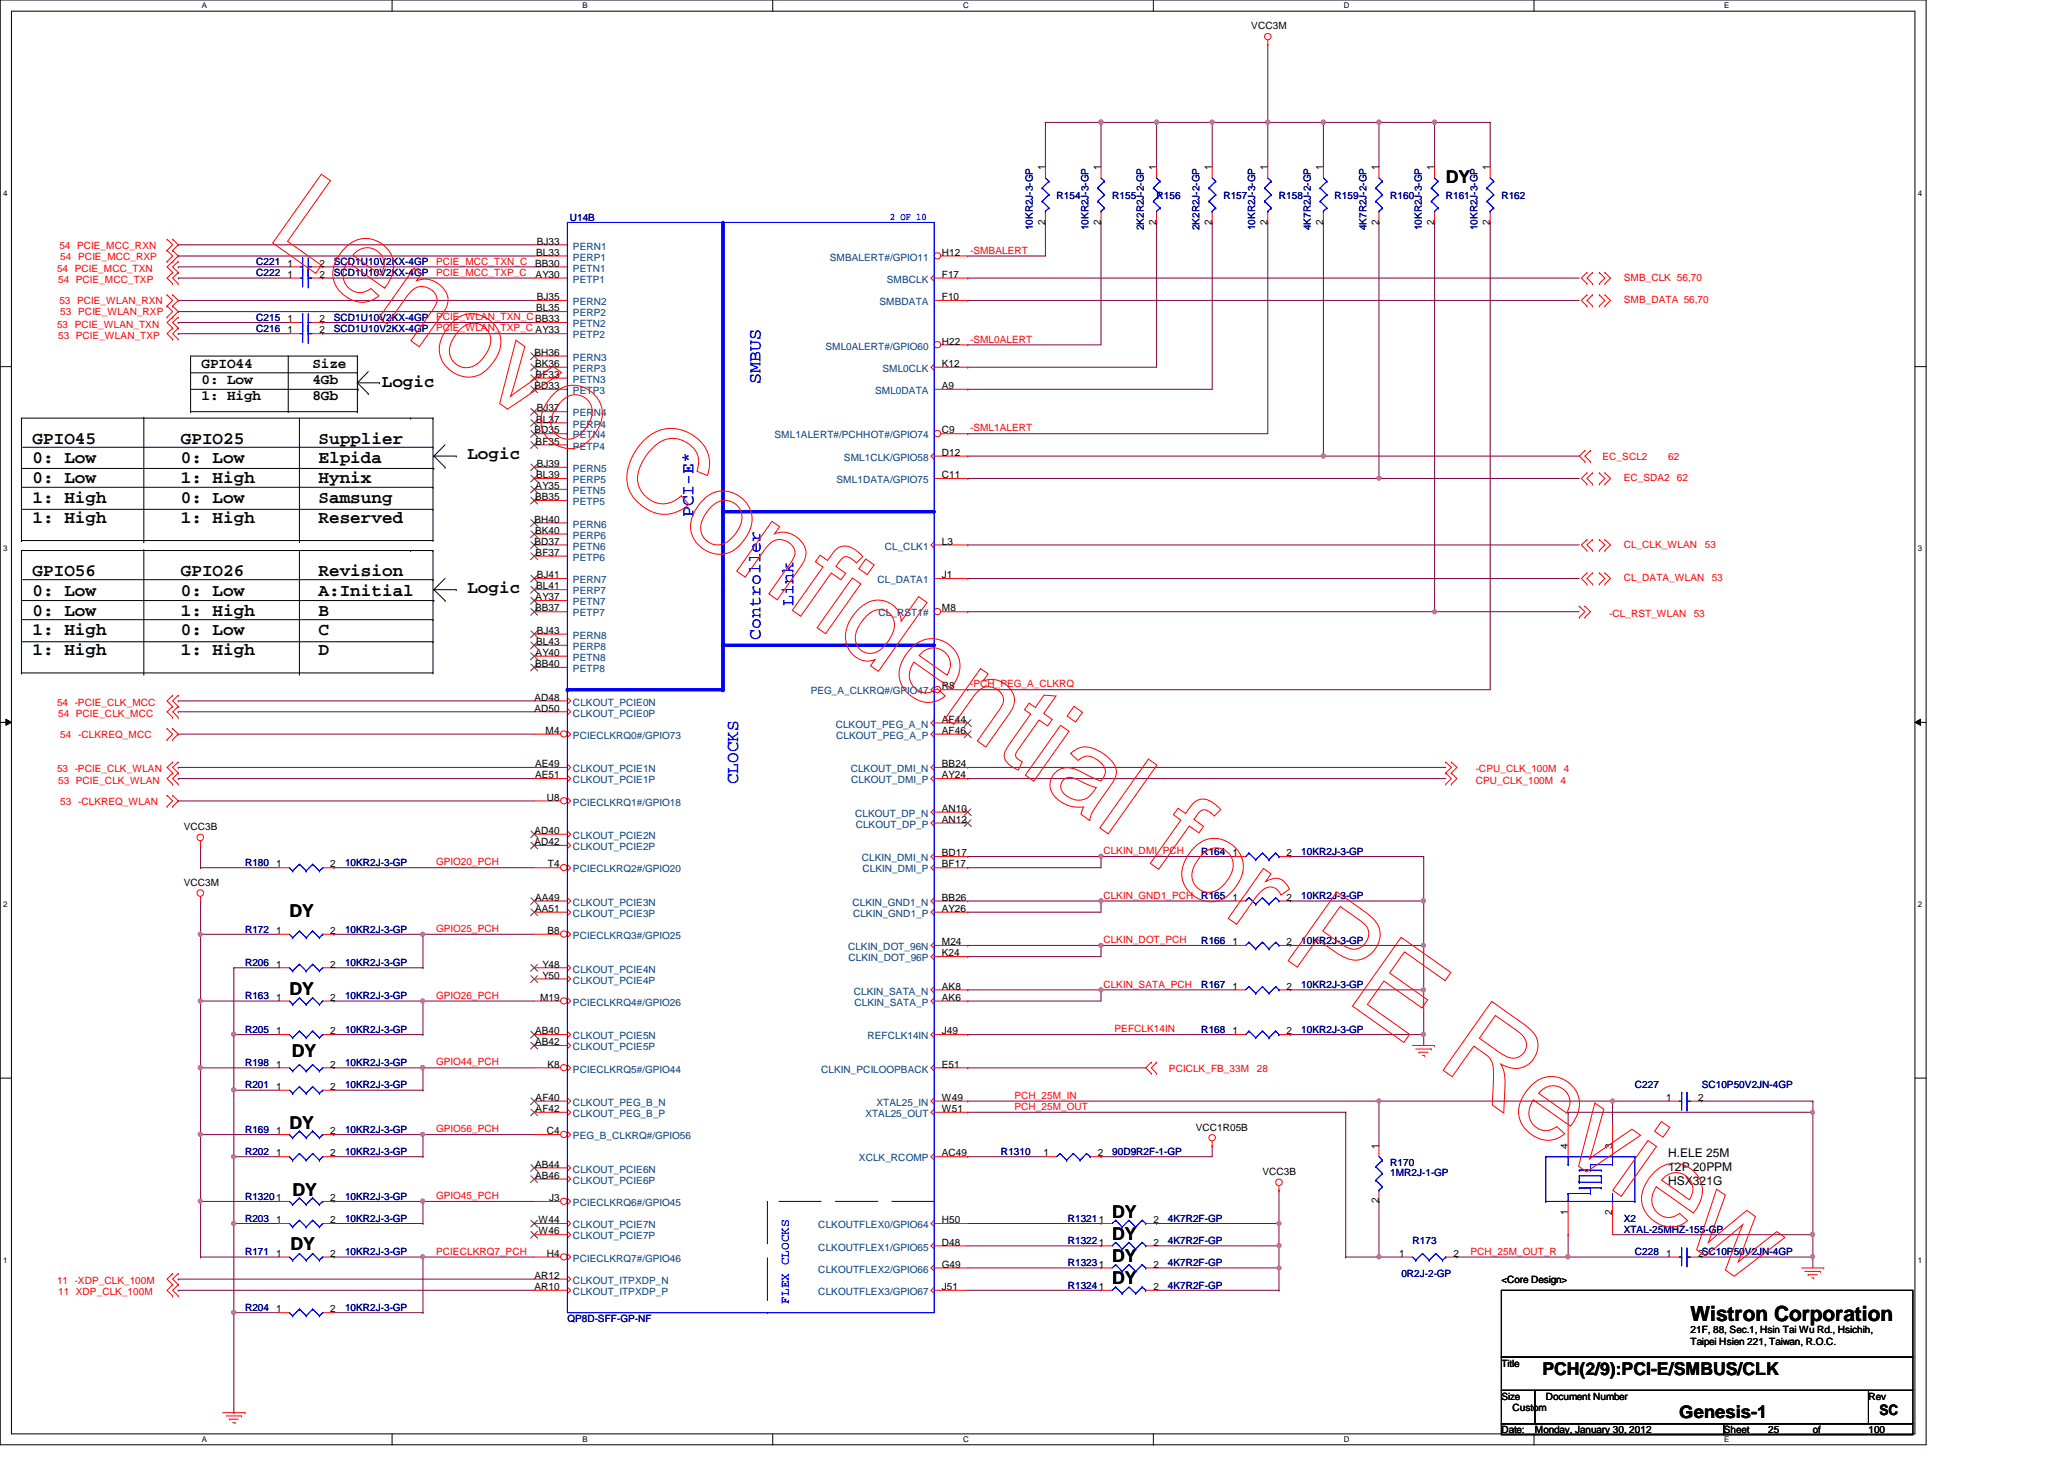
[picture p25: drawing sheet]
<svg xmlns="http://www.w3.org/2000/svg" width="297mm" height="210mm" viewBox="0 0 297 210" stroke-linecap="round" stroke-linejoin="round" font-family="sans-serif">
<defs><g id="words">
<text font-size="3" x="243.3" y="190">Wistron Corporation</text>
<g font-size="2.5">
<text x="208.1" y="26.4">DY</text>
<text x="54.9" y="55.7">Logic</text>
<text x="4.7" y="63.8">GPIO45</text>
<text x="26" y="63.8">GPIO25</text>
<text x="45.8" y="63.8">Supplier</text>
<text x="4.7" y="66.7">0: Low</text>
<text x="4.7" y="69.5">0: Low</text>
<text x="26" y="66.7">0: Low</text>
<text x="26" y="69.5">1: High</text>
<text x="45.8" y="66.7">Elpida</text>
<text x="45.8" y="69.5">Hynix</text>
<text x="67.3" y="66.1">Logic</text>
<text x="4.7" y="72.3">1: High</text>
<text x="4.7" y="75.2">1: High</text>
<text x="26" y="72.3">0: Low</text>
<text x="26" y="75.2">1: High</text>
<text x="45.8" y="72.3">Samsung</text>
<text x="45.8" y="75.2">Reserved</text>
<text x="4.7" y="82.9">GPIO56</text>
<text x="26" y="82.9">GPIO26</text>
<text x="45.8" y="82.9">Revision</text>
<text x="4.7" y="85.7">0: Low</text>
<text x="4.7" y="88.6">0: Low</text>
<text x="26" y="85.7">0: Low</text>
<text x="26" y="88.6">1: High</text>
<text x="45.8" y="85.7">A:Initial</text>
<text x="45.8" y="88.6">B</text>
<text x="67.3" y="85.3">Logic</text>
<text x="4.7" y="91.4">1: High</text>
<text x="4.7" y="94.2">1: High</text>
<text x="26" y="91.4">0: Low</text>
<text x="26" y="94.2">1: High</text>
<text x="45.8" y="91.4">C</text>
<text x="45.8" y="94.2">D</text>
<text x="41.7" y="132">DY</text>
<text x="41.7" y="143.2">DY</text>
<text x="42" y="152">DY</text>
<text x="41.7" y="162.4">DY</text>
<text x="42.1" y="172">DY</text>
<text x="41.8" y="179.8">DY</text>
<text x="160.1" y="175.2">DY</text>
<text x="160.1" y="178.4">DY</text>
<text x="160.1" y="184.8">DY</text>
<text x="160.1" y="181.6">DY</text>
<text x="222" y="197.8">PCH(2/9):PCI-E/SMBUS/CLK</text>
<text x="241.7" y="204">Genesis-1</text>
</g>
<g font-size="2.5" fill="#00f">
<text x="109.4" y="55.2" transform="rotate(-90 109.4 55.2)">SMBUS</text>
<text x="99.8" y="74.4" transform="rotate(-90 99.8 74.4)">PCI-E*</text>
<text x="114.2" y="87.2" transform="rotate(-90 114.2 87.2)">Link</text>
<text x="109.4" y="92" transform="rotate(-90 109.4 92)">Controller</text>
<text x="106.2" y="112.8" transform="rotate(-90 106.2 112.8)">CLOCKS</text>
</g>
<g font-size="2.1">
<text x="29" y="52.9">GPIO44</text>
<text x="45" y="52.9">Size</text>
<text x="29" y="55.2">0: Low</text>
<text x="29" y="57.6">1: High</text>
<text x="45" y="55.2">4Gb</text>
<text x="45" y="57.6">8Gb</text>
<text x="270.5" y="203.5">SC</text>
</g>
<g font-size="1.7">
<text x="240.1" y="166.5">H.ELE 25M</text>
<text x="240.1" y="168.5">12P 20PPM</text>
<text x="240.1" y="170.5">HSX321G</text>
</g>
<text font-size="1.7" fill="#00f" x="113.5" y="187.5" transform="rotate(-90 113.5 187.5)">FLEX CLOCKS</text>
<g font-size="1.4">
<text x="180.1" y="4.2">VCC3M</text>
<text x="150.4" y="24.5" transform="rotate(-90 150.4 24.5)">1</text>
<text x="158.4" y="24.5" transform="rotate(-90 158.4 24.5)">1</text>
<text x="166.4" y="24.5" transform="rotate(-90 166.4 24.5)">1</text>
<text x="174.4" y="24.5" transform="rotate(-90 174.4 24.5)">1</text>
<text x="182.4" y="24.5" transform="rotate(-90 182.4 24.5)">1</text>
<text x="190.4" y="24.5" transform="rotate(-90 190.4 24.5)">1</text>
<text x="198.4" y="24.5" transform="rotate(-90 198.4 24.5)">1</text>
<text x="206.4" y="24.5" transform="rotate(-90 206.4 24.5)">1</text>
<text x="214.4" y="24.5" transform="rotate(-90 214.4 24.5)">1</text>
<text x="77.3" y="35.2">BJ33</text>
<text x="150.4" y="32.3" transform="rotate(-90 150.4 32.3)">2</text>
<text x="158.4" y="32.3" transform="rotate(-90 158.4 32.3)">2</text>
<text x="166.4" y="32.3" transform="rotate(-90 166.4 32.3)">2</text>
<text x="174.4" y="32.3" transform="rotate(-90 174.4 32.3)">2</text>
<text x="182.4" y="32.3" transform="rotate(-90 182.4 32.3)">2</text>
<text x="190.4" y="32.3" transform="rotate(-90 190.4 32.3)">2</text>
<text x="198.4" y="32.3" transform="rotate(-90 198.4 32.3)">2</text>
<text x="206.4" y="32.3" transform="rotate(-90 206.4 32.3)">2</text>
<text x="214.4" y="32.3" transform="rotate(-90 214.4 32.3)">2</text>
<text x="41.4" y="40">1</text>
<text x="41.4" y="38.4">1</text>
<text x="46" y="40">2</text>
<text x="46" y="38.4">2</text>
<text x="77" y="38.4">BB30</text>
<text x="77.1" y="40">AY30</text>
<text x="77.2" y="36.8">BL33</text>
<text x="135.5" y="36.8">H12</text>
<text x="135.5" y="40">F17</text>
<text x="41.4" y="48">1</text>
<text x="41.4" y="46.4">1</text>
<text x="46" y="48">2</text>
<text x="46" y="46.4">2</text>
<text x="77.2" y="44.8">BL35</text>
<text x="77.3" y="43.2">BJ35</text>
<text x="135.5" y="43.2">F10</text>
<text x="76.9" y="51.2">BH36</text>
<text x="77" y="52.8">BK36</text>
<text x="135.5" y="49.6">H22</text>
<text x="135.5" y="52.8">K12</text>
<text x="76.9" y="56">BD33</text>
<text x="77.1" y="54.4">BF33</text>
<text x="77.3" y="59.2">BJ37</text>
<text x="135.5" y="56">A9</text>
<text x="76.9" y="62.4">BD35</text>
<text x="77.1" y="64">BF35</text>
<text x="77.2" y="60.8">BL37</text>
<text x="135.5" y="62.4">C9</text>
<text x="135.5" y="65.6">D12</text>
<text x="77" y="72">BB35</text>
<text x="77.1" y="70.4">AY35</text>
<text x="77.2" y="68.8">BL39</text>
<text x="77.3" y="67.2">BJ39</text>
<text x="135.5" y="68.8">C11</text>
<text x="76.9" y="75.2">BH40</text>
<text x="77" y="76.8">BK40</text>
<text x="76.9" y="78.4">BD37</text>
<text x="77.1" y="80">BF37</text>
<text x="77.3" y="83.2">BJ41</text>
<text x="135.5" y="78.4">L3</text>
<text x="135.5" y="83.2">J1</text>
<text x="77" y="88">BB37</text>
<text x="77.1" y="86.4">AY37</text>
<text x="77.2" y="84.8">BL41</text>
<text x="135.5" y="88">M8</text>
<text x="77" y="96">BB40</text>
<text x="77.1" y="94.4">AY40</text>
<text x="77.2" y="92.8">BL43</text>
<text x="77.3" y="91.2">BJ43</text>
<text x="76.9" y="100.8">AD48</text>
<text x="135.5" y="99.2">R8</text>
<text x="76.9" y="102.4">AD50</text>
<text x="78.5" y="105.6">M4</text>
<text x="135.5" y="104">AF44</text>
<text x="135.5" y="105.6">AF46</text>
<text x="77" y="110.4">AE49</text>
<text x="77" y="112">AE51</text>
<text x="135.5" y="110.4">BB24</text>
<text x="135.5" y="112">AY24</text>
<text x="26.5" y="119.5">VCC3B</text>
<text x="76.9" y="120">AD40</text>
<text x="78.7" y="115.2">U8</text>
<text x="135.5" y="118.4">AN12</text>
<text x="135.5" y="116.8">AN10</text>
<text x="39.7" y="124.8">1</text>
<text x="47.5" y="124.8">2</text>
<text x="76.9" y="121.6">AD42</text>
<text x="78.9" y="124.8">T4</text>
<text x="135.5" y="123.2">BD17</text>
<text x="135.5" y="124.8">BF17</text>
<text x="177.4" y="123.2">1</text>
<text x="185.2" y="123.2">2</text>
<text x="26.5" y="127.5">VCC3M</text>
<text x="77" y="129.6">AA49</text>
<text x="77" y="131.2">AA51</text>
<text x="135.5" y="129.6">BB26</text>
<text x="135.5" y="131.2">AY26</text>
<text x="177.4" y="129.6">1</text>
<text x="185.2" y="129.6">2</text>
<text x="39.7" y="134.4">1</text>
<text x="47.5" y="134.4">2</text>
<text x="78.8" y="134.4">B8</text>
<text x="135.5" y="136">M24</text>
<text x="135.5" y="137.6">K24</text>
<text x="177.4" y="136">1</text>
<text x="185.2" y="136">2</text>
<text x="39.7" y="139.2">1</text>
<text x="39.7" y="144">1</text>
<text x="47.5" y="139.2">2</text>
<text x="47.5" y="144">2</text>
<text x="77.7" y="144">M19</text>
<text x="78.1" y="139.2">Y48</text>
<text x="78.1" y="140.8">Y50</text>
<text x="135.5" y="142.4">AK8</text>
<text x="135.5" y="144">AK6</text>
<text x="177.4" y="142.4">1</text>
<text x="185.2" y="142.4">2</text>
<text x="39.7" y="148.8">1</text>
<text x="47.5" y="148.8">2</text>
<text x="77" y="148.8">AB40</text>
<text x="135.5" y="148.8">J49</text>
<text x="177.4" y="148.8">1</text>
<text x="185.2" y="148.8">2</text>
<text x="39.7" y="153.6">1</text>
<text x="47.5" y="153.6">2</text>
<text x="77" y="150.4">AB42</text>
<text x="78.8" y="153.6">K8</text>
<text x="135.5" y="153.6">E51</text>
<text x="39.7" y="156.8">1</text>
<text x="47.5" y="156.8">2</text>
<text x="77.1" y="160">AF42</text>
<text x="77.1" y="158.4">AF40</text>
<text x="135.5" y="158.4">W49</text>
<text x="135.5" y="160">W51</text>
<text x="239.8" y="158.4">1</text>
<text x="244.4" y="158.4">2</text>
<text x="39.7" y="166.4">1</text>
<text x="39.7" y="163.2">1</text>
<text x="47.5" y="166.4">2</text>
<text x="47.5" y="163.2">2</text>
<text x="77" y="168">AB44</text>
<text x="78.7" y="163.2">C4</text>
<text x="135.5" y="166.4">AC49</text>
<text x="150.2" y="166.4">1</text>
<text x="158" y="166.4">2</text>
<text x="172.1" y="162.6">VCC1R05B</text>
<text x="198.4" y="165.3" transform="rotate(-90 198.4 165.3)">1</text>
<text x="225.6" y="165.3" transform="rotate(-90 225.6 165.3)">4</text>
<text x="232" y="165.3" transform="rotate(-90 232 165.3)">3</text>
<text x="47.5" y="172.8">2</text>
<text x="77" y="169.6">AB46</text>
<text x="79" y="172.8">J3</text>
<text x="181.7" y="169.1">VCC3B</text>
<text x="198.4" y="173.1" transform="rotate(-90 198.4 173.1)">2</text>
<text x="39.7" y="176">1</text>
<text x="47.5" y="176">2</text>
<text x="77.5" y="176">W44</text>
<text x="77.5" y="177.6">W46</text>
<text x="135.5" y="176">H50</text>
<text x="135.5" y="179.2">D48</text>
<text x="166" y="176">2</text>
<text x="166" y="179.2">2</text>
<text x="225.6" y="174.8" transform="rotate(-90 225.6 174.8)">1</text>
<text x="232" y="174.8" transform="rotate(-90 232 174.8)">2</text>
<text x="39.7" y="180.8">1</text>
<text x="47.5" y="180.8">2</text>
<text x="76.9" y="184">AR12</text>
<text x="76.9" y="185.6">AR10</text>
<text x="78.7" y="180.8">H4</text>
<text x="135.5" y="182.4">G49</text>
<text x="135.5" y="185.6">J51</text>
<text x="166" y="185.6">2</text>
<text x="166" y="182.4">2</text>
<text x="201.4" y="180.8">1</text>
<text x="209.2" y="180.8">2</text>
<text x="216.1" y="184.6">&lt;Core Design&gt;</text>
<text x="239.8" y="180.8">1</text>
<text x="244.4" y="180.8">2SC10P50V2JN-4GP</text>
<text x="39.7" y="188.8">1</text>
<text x="47.5" y="188.8">2</text>
<text x="243.3" y="191.8">21F, 88, Sec.1, Hsin Tai Wu Rd., Hsichih,</text>
<text x="216.1" y="196.6">Title</text>
<text x="243.3" y="193.5">Taipei Hsien 221, Taiwan, R.O.C.</text>
<text x="216.1" y="201.4">Size</text>
<text x="217.7" y="203">Custom</text>
<text x="222.5" y="201.4">Document Number</text>
<text x="268.9" y="201.4">Rev</text>
<text x="216.1" y="206.2">Date:</text>
<text x="220.9" y="206.2">Monday, January 30, 2012</text>
<text x="248.1" y="206.2">Sheet</text>
<text x="254.5" y="206.2">25</text>
<text x="260.9" y="206.2">of</text>
<text x="268.9" y="206.2">100</text>
</g>
<g font-size="1.4" fill="#000080">
<text x="152.1" y="28.6">R154</text>
<text x="160.1" y="28.6">R155</text>
<text x="166.5" y="28.6">R156</text>
<text x="176.1" y="28.6">R157</text>
<text x="184.1" y="28.6">R158</text>
<text x="192.1" y="28.6">R159</text>
<text x="200.1" y="28.6">R160</text>
<text x="208.1" y="28.6">R161</text>
<text x="216.1" y="28.6">R162</text>
<text x="82" y="31.7">U14B</text>
<text x="148.6" y="33.1" transform="rotate(-90 148.6 33.1)">10KR2J-3-GP</text>
<text x="156.6" y="33.1" transform="rotate(-90 156.6 33.1)">10KR2J-3-GP</text>
<text x="164.6" y="33.1" transform="rotate(-90 164.6 33.1)">2K2R2J-2-GP</text>
<text x="172.6" y="33.1" transform="rotate(-90 172.6 33.1)">2K2R2J-2-GP</text>
<text x="180.6" y="33.1" transform="rotate(-90 180.6 33.1)">10KR2J-3-GP</text>
<text x="188.6" y="33.1" transform="rotate(-90 188.6 33.1)">4K7R2J-2-GP</text>
<text x="196.6" y="33.1" transform="rotate(-90 196.6 33.1)">4K7R2J-2-GP</text>
<text x="204.6" y="33.1" transform="rotate(-90 204.6 33.1)">10KR2J-3-GP</text>
<text x="212.6" y="33.1" transform="rotate(-90 212.6 33.1)">10KR2J-3-GP</text>
<text x="36.9" y="39.8">C222</text>
<text x="36.9" y="38.2">C221</text>
<text x="48" y="39.8">SCD1U10V2KX-4GP</text>
<text x="48" y="38.2">SCD1U10V2KX-4GP</text>
<text x="36.9" y="47.8">C216</text>
<text x="36.9" y="46.2">C215</text>
<text x="48" y="47.8">SCD1U10V2KX-4GP</text>
<text x="48" y="46.2">SCD1U10V2KX-4GP</text>
<text x="35.3" y="124.6">R180</text>
<text x="49.7" y="124.6">10KR2J-3-GP</text>
<text x="172.9" y="123">R164</text>
<text x="187.3" y="123">10KR2J-3-GP</text>
<text x="172.9" y="129.4">R165</text>
<text x="187.3" y="129.4">10KR2J-3-GP</text>
<text x="35.3" y="134.2">R172</text>
<text x="49.7" y="134.2">10KR2J-3-GP</text>
<text x="172.9" y="135.8">R166</text>
<text x="187.3" y="135.8">10KR2J-3-GP</text>
<text x="35.3" y="139">R206</text>
<text x="35.3" y="143.8">R163</text>
<text x="49.7" y="139">10KR2J-3-GP</text>
<text x="49.7" y="143.8">10KR2J-3-GP</text>
<text x="172.9" y="142.2">R167</text>
<text x="187.3" y="142.2">10KR2J-3-GP</text>
<text x="35.3" y="148.6">R205</text>
<text x="49.7" y="148.6">10KR2J-3-GP</text>
<text x="172.9" y="148.6">R168</text>
<text x="187.3" y="148.6">10KR2J-3-GP</text>
<text x="35.3" y="153.4">R198</text>
<text x="49.7" y="153.4">10KR2J-3-GP</text>
<text x="35.3" y="156.6">R201</text>
<text x="49.7" y="156.6">10KR2J-3-GP</text>
<text x="235.3" y="156.6">C227</text>
<text x="244.9" y="156.6">SC10P50V2JN-4GP</text>
<text x="35.3" y="166.2">R202</text>
<text x="35.3" y="163">R169</text>
<text x="49.7" y="166.2">10KR2J-3-GP</text>
<text x="49.7" y="163">10KR2J-3-GP</text>
<text x="144.1" y="166.2">R1310</text>
<text x="160.1" y="166.2">90D9R2F-1-GP</text>
<text x="200.1" y="167.8">R170</text>
<text x="35.3" y="172.6">R13201</text>
<text x="49.7" y="172.6">10KR2J-3-GP</text>
<text x="200.1" y="169.2">1MR2J-1-GP</text>
<text x="35.3" y="175.8">R203</text>
<text x="49.7" y="175.8">10KR2J-3-GP</text>
<text x="153.7" y="175.8">R13211</text>
<text x="153.7" y="179">R13221</text>
<text x="168.1" y="175.8">4K7R2F-GP</text>
<text x="168.1" y="179">4K7R2F-GP</text>
<text x="203.3" y="179">R173</text>
<text x="233.7" y="175.8">X2</text>
<text x="233.7" y="177.4">XTAL-25MHZ-155-GP</text>
<text x="35.3" y="180.6">R171</text>
<text x="49.7" y="180.6">10KR2J-3-GP</text>
<text x="153.7" y="185.4">R13241</text>
<text x="153.7" y="182.2">R13231</text>
<text x="168.1" y="185.4">4K7R2F-GP</text>
<text x="168.1" y="182.2">4K7R2F-GP</text>
<text x="201.7" y="183.8">0R2J-2-GP</text>
<text x="235.3" y="180.6">C228</text>
<text x="35.3" y="188.6">R204</text>
<text x="49.7" y="188.6">10KR2J-3-GP</text>
<text x="81.7" y="190.2">QP8D-SFF-GP-NF</text>
</g>
<g font-size="1.4" fill="#f00">
<text x="8.5" y="35.8">54 PCIE_MCC_RXN</text>
<text x="8.2" y="39.1">54 PCIE_MCC_TXN</text>
<text x="8.4" y="40.7">54 PCIE_MCC_TXP</text>
<text x="8.7" y="37.4">54 PCIE_MCC_RXP</text>
<text x="62.8" y="39.7">PCIE_MCC_TXP_C</text>
<text x="62.8" y="38.1">PCIE_MCC_TXN_C</text>
<text x="139.6" y="36.5">-SMBALERT</text>
<text x="233.7" y="40.4">SMB_CLK 56,70</text>
<text x="8.2" y="47.1">53 PCIE_WLAN_TXN</text>
<text x="8.5" y="43.8">53 PCIE_WLAN_RXN</text>
<text x="8.7" y="45.4">53 PCIE_WLAN_RXP</text>
<text x="62.8" y="47.7">PCIE_WLAN_TXP_C AY33</text>
<text x="62.8" y="46.1">PCIE_WLAN_TXN_CBB33</text>
<text x="233.7" y="43.6">SMB_DATA 56,70</text>
<text x="8.4" y="48.7">53 PCIE_WLAN_TXP</text>
<text x="139.6" y="49.3">-SML0ALERT</text>
<text x="139.6" y="62.1">-SML1ALERT</text>
<text x="230.6" y="66.2">EC_SCL2</text>
<text x="233.7" y="69.2">EC_SDA2</text>
<text x="240.1" y="66.2">62</text>
<text x="241.3" y="69.2">62</text>
<text x="233.7" y="78.8">CL_CLK_WLAN</text>
<text x="233.7" y="83.6">CL_DATA_WLAN</text>
<text x="245.4" y="78.8">53</text>
<text x="246.3" y="83.6">53</text>
<text x="231.6" y="88.7">-CL_RST_WLAN</text>
<text x="243.8" y="88.7">53</text>
<text x="8.2" y="101.5">54 -PCIE_CLK_MCC</text>
<text x="139.6" y="98.9">-PCH_PEG_A_CLKRQ</text>
<text x="8.4" y="103.1">54 PCIE_CLK_MCC</text>
<text x="8.7" y="106.2">54 -CLKREQ_MCC</text>
<text x="8.2" y="111.1">53 -PCIE_CLK_WLAN</text>
<text x="8.4" y="112.7">53 PCIE_CLK_WLAN</text>
<text x="212.4" y="111.1">-CPU_CLK_100M</text>
<text x="212.4" y="112.7">CPU_CLK_100M</text>
<text x="224.6" y="112.7">4</text>
<text x="225" y="111.1">4</text>
<text x="8.7" y="115.8">53 -CLKREQ_WLAN</text>
<text x="62.8" y="124.5">GPIO20_PCH</text>
<text x="158.8" y="122.9">CLKIN_DMI_PCH</text>
<text x="158.8" y="129.3">CLKIN_GND1_PCH</text>
<text x="62.8" y="134.1">GPIO25_PCH</text>
<text x="158.8" y="135.7">CLKIN_DOT_PCH</text>
<text x="62.8" y="143.7">GPIO26_PCH</text>
<text x="158.8" y="142.1">CLKIN_SATA_PCH</text>
<text x="160.4" y="148.5">PEFCLK14IN</text>
<text x="62.8" y="153.3">GPIO44_PCH</text>
<text x="168.2" y="154.2">PCICLK_FB_33M</text>
<text x="180.9" y="154.2">28</text>
<text x="146" y="158.1">PCH_25M_IN</text>
<text x="146" y="159.7">PCH_25M_OUT</text>
<text x="62.8" y="162.9">GPIO56_PCH</text>
<text x="62.8" y="172.5">GPIO45_PCH</text>
<text x="8.2" y="184.7">11 -XDP_CLK_100M</text>
<text x="62.8" y="180.5">PCIECLKRQ7_PCH</text>
<text x="211.6" y="180.5">PCH_25M_OUT_R</text>
<text x="8.4" y="186.4">11 XDP_CLK_100M</text>
</g>
<g font-size="1.4" fill="#004080">
<text x="82.5" y="35.9">PERN1</text>
<text x="82.5" y="37.5">PERP1</text>
<text x="82.5" y="39.1">PETN1</text>
<text x="82.5" y="40.7">PETP1</text>
<text x="119.4" y="37.5">SMBALERT#/GPIO11</text>
<text x="127.6" y="40.7">SMBCLK</text>
<text x="82.5" y="43.9">PERN2</text>
<text x="82.5" y="45.5">PERP2</text>
<text x="82.5" y="47.1">PETN2</text>
<text x="126.6" y="43.9">SMBDATA</text>
<text x="82.5" y="51.9">PERN3</text>
<text x="82.5" y="53.5">PERP3</text>
<text x="82.5" y="48.7">PETP2</text>
<text x="118.8" y="50.3">SML0ALERT#/GPIO60</text>
<text x="127" y="53.5">SML0CLK</text>
<text x="82.5" y="59.9">PERN4</text>
<text x="82.5" y="55.1">PETN3</text>
<text x="82.5" y="56.7">PETP3</text>
<text x="125.9" y="56.7">SML0DATA</text>
<text x="82.5" y="61.5">PERP4</text>
<text x="82.5" y="63.1">PETN4</text>
<text x="82.5" y="64.7">PETP4</text>
<text x="111.5" y="63.1">SML1ALERT#/PCHHOT#/GPIO74</text>
<text x="82.5" y="67.9">PERN5</text>
<text x="82.5" y="69.5">PERP5</text>
<text x="82.5" y="71.1">PETN5</text>
<text x="120.4" y="69.5">SML1DATA/GPIO75</text>
<text x="121.5" y="66.3">SML1CLK/GPIO58</text>
<text x="82.5" y="75.9">PERN6</text>
<text x="82.5" y="77.5">PERP6</text>
<text x="82.5" y="72.7">PETP5</text>
<text x="82.5" y="83.9">PERN7</text>
<text x="82.5" y="79.1">PETN6</text>
<text x="82.5" y="80.7">PETP6</text>
<text x="126.3" y="83.9">CL_DATA1</text>
<text x="127.3" y="79.1">CL_CLK1</text>
<text x="82.5" y="85.5">PERP7</text>
<text x="82.5" y="87.1">PETN7</text>
<text x="82.5" y="88.7">PETP7</text>
<text x="126.4" y="88.7">CL_RST1#</text>
<text x="82.5" y="91.9">PERN8</text>
<text x="82.5" y="93.5">PERP8</text>
<text x="82.5" y="95.1">PETN8</text>
<text x="82.5" y="96.7">PETP8</text>
<text x="82.5" y="101.5">CLKOUT_PCIE0N</text>
<text x="116.7" y="99.9">PEG_A_CLKRQ#/GPIO47</text>
<text x="82.5" y="103.1">CLKOUT_PCIE0P</text>
<text x="82.5" y="106.3">PCIECLKRQ0#/GPIO73</text>
<text x="120.3" y="104.7">CLKOUT_PEG_A_N</text>
<text x="120.4" y="106.3">CLKOUT_PEG_A_P</text>
<text x="82.5" y="111.1">CLKOUT_PCIE1N</text>
<text x="82.5" y="112.7">CLKOUT_PCIE1P</text>
<text x="122.4" y="111.1">CLKOUT_DMI_N</text>
<text x="122.5" y="112.7">CLKOUT_DMI_P</text>
<text x="82.5" y="115.9">PCIECLKRQ1#/GPIO18</text>
<text x="123.1" y="117.5">CLKOUT_DP_N</text>
<text x="123.1" y="119.1">CLKOUT_DP_P</text>
<text x="82.5" y="120.7">CLKOUT_PCIE2N</text>
<text x="82.5" y="122.3">CLKOUT_PCIE2P</text>
<text x="82.5" y="125.5">PCIECLKRQ2#/GPIO20</text>
<text x="124" y="123.9">CLKIN_DMI_N</text>
<text x="124.1" y="125.5">CLKIN_DMI_P</text>
<text x="82.5" y="130.3">CLKOUT_PCIE3N</text>
<text x="82.5" y="131.9">CLKOUT_PCIE3P</text>
<text x="122.7" y="130.3">CLKIN_GND1_N</text>
<text x="122.8" y="131.9">CLKIN_GND1_P</text>
<text x="82.5" y="135.1">PCIECLKRQ3#/GPIO25</text>
<text x="122" y="136.7">CLKIN_DOT_96N</text>
<text x="82.5" y="139.9">CLKOUT_PCIE4N</text>
<text x="82.5" y="141.5">CLKOUT_PCIE4P</text>
<text x="122.1" y="138.3">CLKIN_DOT_96P</text>
<text x="122.9" y="143.1">CLKIN_SATA_N</text>
<text x="82.5" y="149.5">CLKOUT_PCIE5N</text>
<text x="82.5" y="144.7">PCIECLKRQ4#/GPIO26</text>
<text x="123" y="144.7">CLKIN_SATA_P</text>
<text x="124.8" y="149.5">REFCLK14IN</text>
<text x="82.5" y="151.1">CLKOUT_PCIE5P</text>
<text x="82.5" y="154.3">PCIECLKRQ5#/GPIO44</text>
<text x="118.2" y="154.3">CLKIN_PCILOOPBACK</text>
<text x="82.5" y="160.7">CLKOUT_PEG_B_P</text>
<text x="82.5" y="159.1">CLKOUT_PEG_B_N</text>
<text x="124.5" y="160.7">XTAL25_OUT</text>
<text x="126.2" y="159.1">XTAL25_IN</text>
<text x="82.5" y="163.9">PEG_B_CLKRQ#/GPIO56</text>
<text x="123.6" y="167.1">XCLK_RCOMP</text>
<text x="82.5" y="168.7">CLKOUT_PCIE6N</text>
<text x="82.5" y="170.3">CLKOUT_PCIE6P</text>
<text x="82.5" y="173.5">PCIECLKRQ6#/GPIO45</text>
<text x="82.5" y="176.7">CLKOUT_PCIE7N</text>
<text x="82.5" y="178.3">CLKOUT_PCIE7P</text>
<text x="117.8" y="176.7">CLKOUTFLEX0/GPIO64</text>
<text x="117.8" y="179.9">CLKOUTFLEX1/GPIO65</text>
<text x="82.5" y="181.5">PCIECLKRQ7#/GPIO46</text>
<text x="82.5" y="184.7">CLKOUT_ITPXDP_N</text>
<text x="117.8" y="183.1">CLKOUTFLEX2/GPIO66</text>
<text x="82.5" y="186.3">CLKOUT_ITPXDP_P</text>
<text x="117.8" y="186.3">CLKOUTFLEX3/GPIO67</text>
</g>
<text font-size="1.4" fill="#00f" x="128.1" y="31.6">2 OF 10</text>
<g font-size="1.1">
<text x="29" y="1.1">A</text>
<text x="83.8" y="1.1">B</text>
<text x="138.6" y="1.1">C</text>
<text x="193.4" y="1.1">D</text>
<text x="248.2" y="1.1">E</text>
<text x=".5" y="28.2">4</text>
<text x="276" y="28.2">4</text>
<text x=".5" y="79.3">3</text>
<text x="276" y="79.3">3</text>
<text x=".5" y="130.5">2</text>
<text x="276" y="130.5">2</text>
<text x=".5" y="181.7">1</text>
<text x="276" y="181.7">1</text>
<text x="29" y="207.4">A</text>
<text x="83.8" y="207.4">B</text>
<text x="138.6" y="207.4">C</text>
<text x="193.4" y="207.4">D</text>
<text x="248.2" y="207.4">E</text>
</g>
</g></defs>
<path d="M0 0h277.2v207.9h-277.2zM1.6 1.6h274v204.7h-274z" fill="none" stroke="#000" stroke-width=".14"/>
<g fill="#fff">
<path d="M29 .2h.8v1.2h-.8z"/>
<path d="M29 206.5h.8v1.1h-.8z"/>
</g>
<path d="M56.4 0v1.6M56.4 206.3v1.6" fill="none" stroke="#000" stroke-width=".14"/>
<g fill="#fff">
<path d="M83.8 .2h.7v1.2h-.7z"/>
<path d="M83.8 206.5h.7v1.1h-.7z"/>
</g>
<path d="M111.2 0v1.6M111.2 206.3v1.6" fill="none" stroke="#000" stroke-width=".14"/>
<g fill="#fff">
<path d="M138.6 .2h.8v1.2h-.8z"/>
<path d="M138.6 206.5h.8v1.1h-.8z"/>
</g>
<path d="M166 0v1.6M166 206.3v1.6" fill="none" stroke="#000" stroke-width=".14"/>
<g fill="#fff">
<path d="M193.4 .2h.7v1.2h-.7z"/>
<path d="M193.4 206.5h.7v1.1h-.7z"/>
</g>
<path d="M220.8 0v1.6M220.8 206.3v1.6" fill="none" stroke="#000" stroke-width=".14"/>
<g fill="#fff">
<path d="M248.2 .2h.7v1.2h-.7z"/>
<path d="M248.2 206.5h.7v1.1h-.7z"/>
<path d="M.5 27.2h.6v1.2h-.6z"/>
<path d="M276 27.2h.6v1.2h-.6z"/>
<path d="M.5 78.3h.6v1.2h-.6z"/>
<path d="M276 78.3h.6v1.2h-.6z"/>
</g>
<path d="M0 52.7h1.6M275.6 52.7h1.6" fill="none" stroke="#000" stroke-width=".14"/>
<g fill="#fff">
<path d="M.5 129.5h.6v1.2h-.6z"/>
<path d="M276 129.5h.6v1.2h-.6z"/>
</g>
<path d="M0 103.9h1.6M.8 103.5l.8 .4-.8 .5zM275.6 103.9l.8-.4v.9zM275.6 103.9h1.6" fill="none" stroke="#000" stroke-width=".14"/>
<path d="M.8 103.5l.8 .4-.8 .5zM275.6 103.9l.8-.4v.9z" fill="#000"/>
<g fill="#fff">
<path d="M.5 180.7h.6v1.2h-.6z"/>
<path d="M276 180.7h.6v1.2h-.6z"/>
</g>
<path d="M0 155.1h1.6M275.6 155.1h1.6" fill="none" stroke="#000" stroke-width=".14"/>
<path d="M198.5 17.6h.1M198.5 17.6h8M206.5 17.6h.1M206.5 17.6v6.4" fill="none" stroke="#800040" stroke-width=".14"/>
<circle cx="206.4" cy="17.6" r=".31" fill="#f0f"/>
<circle cx="206.4" cy="17.6" r=".31" fill="none" stroke="#f0f" stroke-width=".14"/>
<circle cx="198.4" cy="17.6" r=".31" fill="#f0f"/>
<circle cx="198.4" cy="17.6" r=".31" fill="none" stroke="#f0f" stroke-width=".14"/>
<path d="M206.5 32h.1M206.5 32v56M206.5 88h.1M206.5 88h20.8" fill="none" stroke="#800040" stroke-width=".14"/>
<circle cx="206.5" cy="88" r=".3" fill="#f0f"/>
<circle cx="206.5" cy="88" r=".3" fill="none" stroke="#f0f" stroke-width=".14"/>
<path d="M198.5 32h.1M198.5 32v36.8M198.5 68.8h.1M198.5 68.8h28.8" fill="none" stroke="#800040" stroke-width=".14"/>
<circle cx="198.5" cy="68.8" r=".3" fill="#f0f"/>
<circle cx="198.5" cy="68.8" r=".3" fill="none" stroke="#f0f" stroke-width=".14"/>
<path d="M190.5 32h.1M190.5 32v33.6M190.5 65.6h.1M190.5 65.6h36.8" fill="none" stroke="#800040" stroke-width=".14"/>
<circle cx="190.4" cy="65.6" r=".31" fill="#f0f"/>
<circle cx="190.4" cy="65.6" r=".31" fill="none" stroke="#f0f" stroke-width=".14"/>
<g fill="none" stroke="#800040" stroke-width=".14">
<path d="M139.3 36.8h.1M150.4 32h.1M150.4 32v4.8h-11.1M158.5 32h.1M158.5 32v17.6h-19.2M166.5 32h.1M166.5 32v20.8M174.5 32h.1M174.5 32v24M182.5 32h.1M182.5 32v30.4h-43.2M139.3 49.6h.1"/>
<path d="M139.3 40h.1M139.3 43.2h.1M139.3 40h88M139.3 43.2h88M139.3 62.4h.1M28.9 144h.1M28.9 144v9.6"/>
</g>
<circle cx="28.8" cy="144" r=".3" fill="#f0f"/>
<circle cx="28.8" cy="144" r=".3" fill="none" stroke="#f0f" stroke-width=".14"/>
<path d="M150.4 17.6h.1M150.4 17.6v6.4M150.4 17.6h8.1" fill="none" stroke="#800040" stroke-width=".14"/>
<circle cx="158.4" cy="17.6" r=".31" fill="#f0f"/>
<circle cx="158.4" cy="17.6" r=".31" fill="none" stroke="#f0f" stroke-width=".14"/>
<path d="M158.5 17.6h.1M158.5 17.6v6.4M166.5 17.6h.1M166.5 17.6v6.4M174.5 17.6h.1M174.5 17.6v6.4M182.5 6.4h.1M182.5 17.6h.1M182.5 6.4v17.6M182.5 17.6h8" fill="none" stroke="#800040" stroke-width=".14"/>
<circle cx="190.4" cy="17.6" r=".31" fill="#f0f"/>
<circle cx="190.4" cy="17.6" r=".31" fill="none" stroke="#f0f" stroke-width=".14"/>
<circle cx="182.4" cy="17.6" r=".31" fill="#f0f"/>
<circle cx="182.4" cy="17.6" r=".31" fill="none" stroke="#f0f" stroke-width=".14"/>
<g fill="none" stroke="#800040" stroke-width=".14">
<path d="M166.5 17.6h.1M166.5 17.6h16M174.5 17.6h.1M190.5 17.6h.1M190.5 17.6v6.4M190.5 17.6h8M198.5 17.6h.1M198.5 17.6v6.4M139.3 56h.1M139.3 56h35.2M139.3 78.4h.1M139.3 78.4h88"/>
<path d="M139.3 83.2h.1M139.3 83.2h88"/>
</g>
<circle cx="174.4" cy="17.6" r=".31" fill="#f0f"/>
<circle cx="174.4" cy="17.6" r=".31" fill="none" stroke="#f0f" stroke-width=".14"/>
<path d="M158.5 17.6h.1M158.5 17.6h8M139.3 68.8h.1M139.3 68.8h59.2M139.3 88h.1M139.3 88h67.2" fill="none" stroke="#800040" stroke-width=".14"/>
<circle cx="166.4" cy="17.6" r=".31" fill="#f0f"/>
<circle cx="166.4" cy="17.6" r=".31" fill="none" stroke="#f0f" stroke-width=".14"/>
<circle cx="158.4" cy="17.6" r=".31" fill="#f0f"/>
<circle cx="158.4" cy="17.6" r=".31" fill="none" stroke="#f0f" stroke-width=".14"/>
<g fill="none" stroke="#800040" stroke-width=".14">
<path d="M206.5 17.6h.1M206.5 17.6h8M214.5 17.6h.1M214.5 17.6v6.4M214.5 32h.1M214.5 32v67.2h-75.2M139.3 65.6h.1M139.3 65.6h51.2M139.3 99.2h.1M139.3 153.6h.1M139.3 153.6h25.6M232.1 158.4h.1"/>
<path d="M232.1 158.4v3.2M225.7 180.8h.1M225.7 180.8h14.4"/>
</g>
<circle cx="225.7" cy="180.8" r=".31" fill="#f0f"/>
<circle cx="225.7" cy="180.8" r=".31" fill="none" stroke="#f0f" stroke-width=".14"/>
<path d="M232.1 158.4h.1M232.1 158.4h8M225.7 177.6h.1M225.7 177.6v3.2" fill="none" stroke="#800040" stroke-width=".14"/>
<circle cx="232.1" cy="158.4" r=".3" fill="#f0f"/>
<circle cx="232.1" cy="158.4" r=".3" fill="none" stroke="#f0f" stroke-width=".14"/>
<path d="M244.9 158.4h.1M244.9 158.4h16M244.9 180.8h.1M244.9 180.8h16M260.9 180.8h.1M260.9 180.8v1.6" fill="none" stroke="#800040" stroke-width=".14"/>
<circle cx="260.9" cy="180.8" r=".3" fill="#f0f"/>
<circle cx="260.9" cy="180.8" r=".3" fill="none" stroke="#f0f" stroke-width=".14"/>
<path d="M139.3 158.4h.1M139.3 158.4h59.2M198.5 180.8h.1M198.5 180.8h3.2M209.7 180.8h.1M209.7 180.8h16" fill="none" stroke="#800040" stroke-width=".14"/>
<circle cx="198.5" cy="180.8" r=".3" fill="#f0f"/>
<circle cx="198.5" cy="180.8" r=".3" fill="none" stroke="#f0f" stroke-width=".14"/>
<path d="M198.5 158.4h.1M198.5 158.4v6.4M198.5 158.4h33.6M139.3 160h.1M139.3 160h54.4M193.7 160h.1M193.7 160v20.8M198.5 172.8h.1M198.5 172.8v8" fill="none" stroke="#800040" stroke-width=".14"/>
<circle cx="198.5" cy="158.4" r=".3" fill="#f0f"/>
<circle cx="198.5" cy="158.4" r=".3" fill="none" stroke="#f0f" stroke-width=".14"/>
<g fill="none" stroke="#800040" stroke-width=".14">
<path d="M25.7 36.8h.1M25.7 38.4h.1M25.7 36.8h51.2M25.7 38.4h16M25.7 40h.1M25.7 40h16M260.9 158.4h.1M260.9 158.4v1.6h-35.2M28.9 172.8h.1M28.9 172.8v8M225.7 160h.1M225.7 160v1.6"/>
<path d="M260.9 177.6h.1M260.9 177.6v3.2"/>
</g>
<circle cx="28.8" cy="172.8" r=".3" fill="#f0f"/>
<circle cx="28.8" cy="172.8" r=".3" fill="none" stroke="#f0f" stroke-width=".14"/>
<path d="M139.3 52.8h.1M139.3 52.8h27.2M158.5 123.2h.1M158.5 123.2h19.2" fill="none" stroke="#800040" stroke-width=".14"/>
<circle cx="158.5" cy="123.2" r=".3" fill="#f0f"/>
<circle cx="158.5" cy="123.2" r=".3" fill="none" stroke="#f0f" stroke-width=".14"/>
<path d="M158.5 129.6h.1M158.5 129.6h19.2" fill="none" stroke="#800040" stroke-width=".14"/>
<circle cx="158.4" cy="129.6" r=".31" fill="#f0f"/>
<circle cx="158.4" cy="129.6" r=".31" fill="none" stroke="#f0f" stroke-width=".14"/>
<path d="M158.5 136h.1M158.5 136h19.2" fill="none" stroke="#800040" stroke-width=".14"/>
<circle cx="158.5" cy="136" r=".3" fill="#f0f"/>
<circle cx="158.5" cy="136" r=".3" fill="none" stroke="#f0f" stroke-width=".14"/>
<path d="M158.5 142.4h.1M158.5 142.4h19.2" fill="none" stroke="#800040" stroke-width=".14"/>
<circle cx="158.5" cy="142.4" r=".3" fill="#f0f"/>
<circle cx="158.5" cy="142.4" r=".3" fill="none" stroke="#f0f" stroke-width=".14"/>
<g fill="none" stroke="#800040" stroke-width=".14">
<path d="M139.3 124.8h.1M139.3 131.2h.1M139.3 137.6h.1M158.5 123.2h.1M158.5 129.6h.1M158.5 136h.1M158.5 123.2v1.6h-19.2M158.5 129.6v1.6h-19.2M158.5 136v1.6h-19.2M185.7 123.2h.1M185.7 129.6h.1M185.7 123.2h19.2"/>
<path d="M185.7 129.6h19.2M204.9 123.2h.1M204.9 129.6h.1M204.9 123.2v12.8M139.3 144h.1M139.3 148.8h.1M139.3 148.8h38.4M158.5 142.4h.1M158.5 142.4v1.6h-19.2"/>
</g>
<circle cx="204.8" cy="129.6" r=".31" fill="#f0f"/>
<circle cx="204.8" cy="129.6" r=".31" fill="none" stroke="#f0f" stroke-width=".14"/>
<path d="M185.7 136h.1M185.7 136h19.2M185.7 142.4h.1M185.7 148.8h.1M185.7 142.4h19.2M185.7 148.8h19.2" fill="none" stroke="#800040" stroke-width=".14"/>
<circle cx="204.8" cy="148.8" r=".3" fill="#f0f"/>
<circle cx="204.8" cy="148.8" r=".3" fill="none" stroke="#f0f" stroke-width=".14"/>
<path d="M204.9 136h.1M204.9 136v6.4M204.9 148.8h.1M204.9 148.8v1.6" fill="none" stroke="#800040" stroke-width=".14"/>
<circle cx="204.8" cy="136" r=".3" fill="#f0f"/>
<circle cx="204.8" cy="136" r=".3" fill="none" stroke="#f0f" stroke-width=".14"/>
<path d="M139.3 136h.1M139.3 136h19.2M204.9 142.4h.1M204.9 142.4v6.4" fill="none" stroke="#800040" stroke-width=".14"/>
<circle cx="204.8" cy="142.4" r=".3" fill="#f0f"/>
<circle cx="204.8" cy="142.4" r=".3" fill="none" stroke="#f0f" stroke-width=".14"/>
<g fill="none" stroke="#800040" stroke-width=".14">
<path d="M25.7 44.8h.1M25.7 46.4h.1M25.7 48h.1M25.7 44.8h51.2M25.7 46.4h16M25.7 48h16M25.7 102.4h.1M25.7 112h.1M25.7 102.4h51.2M25.7 112h51.2M139.3 129.6h.1M139.3 123.2h.1"/>
<path d="M139.3 129.6h19.2M139.3 123.2h19.2M28.9 153.6h.1M28.9 153.6h11.1M139.3 142.4h.1M139.3 142.4h19.2M28.9 163.2h.1M28.9 172.8h.1M28.9 163.2h11.1M28.9 172.8h11.1M28.9 163.2v9.6M158.5 166.4h.1"/>
<path d="M174.5 164.8h.1M174.5 164.8v1.6h-16M25.7 185.6h.1M25.7 184h.1M25.7 185.6h51.2M25.7 184h51.2M28.9 180.8h.1M28.9 180.8h11.1"/>
</g>
<circle cx="28.8" cy="163.2" r=".3" fill="#f0f"/>
<circle cx="28.8" cy="163.2" r=".3" fill="none" stroke="#f0f" stroke-width=".14"/>
<path d="M28.9 153.6h.1M28.9 153.6v9.6" fill="none" stroke="#800040" stroke-width=".14"/>
<circle cx="28.8" cy="153.6" r=".31" fill="#f0f"/>
<circle cx="28.8" cy="153.6" r=".31" fill="none" stroke="#f0f" stroke-width=".14"/>
<path d="M139.3 112h.1M139.3 110.4h.1M139.3 112h68.8M139.3 110.4h68.8M139.3 166.4h.1M139.3 166.4h11.1M232.1 177.6h28.8M260.9 177.6h.1M193.7 180.8h.1M193.7 180.8h4.8" fill="none" stroke="#800040" stroke-width=".14"/>
<circle cx="260.8" cy="177.6" r=".31" fill="#f0f"/>
<circle cx="260.8" cy="177.6" r=".31" fill="none" stroke="#f0f" stroke-width=".14"/>
<path d="M260.9 160h.1M260.9 160v17.6" fill="none" stroke="#800040" stroke-width=".14"/>
<circle cx="260.9" cy="160" r=".3" fill="#f0f"/>
<circle cx="260.9" cy="160" r=".3" fill="none" stroke="#f0f" stroke-width=".14"/>
<path d="M166.5 176h.1M166.5 176h17.6" fill="none" stroke="#800040" stroke-width=".14"/>
<circle cx="184.1" cy="176" r=".3" fill="#f0f"/>
<circle cx="184.1" cy="176" r=".3" fill="none" stroke="#f0f" stroke-width=".14"/>
<path d="M166.5 179.2h17.6M184.1 171.2h.1M184.1 179.2h.1M184.1 171.2v4.8" fill="none" stroke="#800040" stroke-width=".14"/>
<circle cx="184.1" cy="179.2" r=".3" fill="#f0f"/>
<circle cx="184.1" cy="179.2" r=".3" fill="none" stroke="#f0f" stroke-width=".14"/>
<path d="M184.1 176h.1M184.1 179.2h.1M184.1 176v9.6M166.5 182.4h17.6M166.5 185.6h17.6M184.1 182.4h.1M184.1 185.6h.1" fill="none" stroke="#800040" stroke-width=".14"/>
<circle cx="184.1" cy="182.4" r=".3" fill="#f0f"/>
<circle cx="184.1" cy="182.4" r=".3" fill="none" stroke="#f0f" stroke-width=".14"/>
<g fill="none" stroke="#800040" stroke-width=".14">
<path d="M25.7 43.2h.1M25.7 43.2h51.2M46.4 48h.1M46.4 46.4h.1M46.4 48h30.5M46.4 46.4h30.5M60.9 172.8h.1M60.9 172.8h16M139.3 176h19.2M139.3 179.2h19.2M158.5 176h.1M158.5 179.2h.1"/>
<path d="M139.3 182.4h19.2M139.3 185.6h19.2M158.5 182.4h.1M158.5 185.6h.1"/>
</g>
<circle cx="60.8" cy="172.8" r=".3" fill="#f0f"/>
<circle cx="60.8" cy="172.8" r=".3" fill="none" stroke="#f0f" stroke-width=".14"/>
<path d="M25.7 115.2h.1M25.7 115.2h51.2M60.9 153.6h.1M60.9 153.6h16" fill="none" stroke="#800040" stroke-width=".14"/>
<circle cx="60.8" cy="153.6" r=".31" fill="#f0f"/>
<circle cx="60.8" cy="153.6" r=".31" fill="none" stroke="#f0f" stroke-width=".14"/>
<path d="M46.4 40h.1M46.4 40h30.5M60.9 163.2h.1M60.9 163.2h16" fill="none" stroke="#800040" stroke-width=".14"/>
<circle cx="60.8" cy="163.2" r=".3" fill="#f0f"/>
<circle cx="60.8" cy="163.2" r=".3" fill="none" stroke="#f0f" stroke-width=".14"/>
<path d="M25.7 35.2h.1M25.7 35.2h51.2M25.7 110.4h.1M25.7 110.4h51.2M60.9 180.8h.1M60.9 180.8h16" fill="none" stroke="#800040" stroke-width=".14"/>
<circle cx="60.8" cy="180.8" r=".3" fill="#f0f"/>
<circle cx="60.8" cy="180.8" r=".3" fill="none" stroke="#f0f" stroke-width=".14"/>
<path d="M46.4 38.4h.1M46.4 38.4h30.5M25.7 100.8h.1M25.7 105.6h.1M25.7 100.8h51.2M25.7 105.6h51.2M60.9 144h.1M60.9 144h16" fill="none" stroke="#800040" stroke-width=".14"/>
<circle cx="60.8" cy="144" r=".3" fill="#f0f"/>
<circle cx="60.8" cy="144" r=".3" fill="none" stroke="#f0f" stroke-width=".14"/>
<path d="M60.9 134.4h.1M60.9 134.4h16" fill="none" stroke="#800040" stroke-width=".14"/>
<circle cx="60.8" cy="134.4" r=".3" fill="#f0f"/>
<circle cx="60.8" cy="134.4" r=".3" fill="none" stroke="#f0f" stroke-width=".14"/>
<path d="M28.9 134.4h.1M28.9 124.8h.1M28.9 121.6h.1M28.9 129.6h.1M28.9 134.4h11.1M28.9 124.8h11.1M28.9 121.6v3.2M28.9 129.6v4.8M48 124.8h.1M48 124.8h28.9" fill="none" stroke="#800040" stroke-width=".14"/>
<circle cx="28.8" cy="134.4" r=".3" fill="#f0f"/>
<circle cx="28.8" cy="134.4" r=".3" fill="none" stroke="#f0f" stroke-width=".14"/>
<path d="M33.7 156.8h.1M33.7 156.8h6.3M33.7 156.8v9.6M48 153.6h.1M48 156.8h12.9M48 153.6h12.9M60.9 156.8h.1M60.9 153.6h.1M60.9 153.6v3.2M33.7 166.4h.1" fill="none" stroke="#800040" stroke-width=".14"/>
<circle cx="33.6" cy="156.8" r=".31" fill="#f0f"/>
<circle cx="33.6" cy="156.8" r=".31" fill="none" stroke="#f0f" stroke-width=".14"/>
<circle cx="33.6" cy="166.4" r=".31" fill="#f0f"/>
<circle cx="33.6" cy="166.4" r=".31" fill="none" stroke="#f0f" stroke-width=".14"/>
<path d="M33.7 166.4h.1M33.7 176h.1M33.7 166.4h6.3M33.7 166.4v9.6" fill="none" stroke="#800040" stroke-width=".14"/>
<circle cx="33.6" cy="176" r=".31" fill="#f0f"/>
<circle cx="33.6" cy="176" r=".31" fill="none" stroke="#f0f" stroke-width=".14"/>
<g fill="none" stroke="#800040" stroke-width=".14">
<path d="M33.7 176h.1M33.7 176h6.3M33.7 176v12.8M48 163.2h.1M48 172.8h.1M48 166.4h12.9M48 163.2h12.9M48 176h12.9M48 172.8h12.9M60.9 166.4h.1M60.9 163.2h.1M60.9 176h.1"/>
<path d="M60.9 172.8h.1M60.9 163.2v3.2M60.9 172.8v3.2M33.7 188.8h.1"/>
</g>
<circle cx="33.6" cy="188.8" r=".31" fill="#f0f"/>
<circle cx="33.6" cy="188.8" r=".31" fill="none" stroke="#f0f" stroke-width=".14"/>
<path d="M33.7 148.8h.1M33.7 148.8h6.3M33.7 188.8h.1M33.7 188.8h6.3M33.7 188.8v14.4M48 180.8h.1M48 188.8h12.9M48 180.8h12.9M60.9 188.8h.1M60.9 180.8h.1M60.9 180.8v8M33.7 203.2h.1" fill="none" stroke="#800040" stroke-width=".14"/>
<circle cx="33.6" cy="148.8" r=".31" fill="#f0f"/>
<circle cx="33.6" cy="148.8" r=".31" fill="none" stroke="#f0f" stroke-width=".14"/>
<g fill="none" stroke="#800040" stroke-width=".14">
<path d="M28.9 134.4h.1M28.9 134.4v9.6M33.7 139.2h.1M33.7 139.2v17.6M33.7 139.2h6.3M48 134.4h.1M48 139.2h12.9M48 134.4h12.9M60.9 139.2h.1M60.9 134.4h.1M60.9 134.4v4.8M28.9 144h.1"/>
<path d="M28.9 144h11.1M33.7 156.8h.1M33.7 148.8h.1M48 144h.1M48 148.8h12.9M48 144h12.9M60.9 148.8h.1M60.9 144h.1M60.9 144v4.8"/>
</g>
<g fill="none" stroke="#f00" stroke-width=".14">
<path d="M182.5 6.4h.1M182.5 5.8v.6M24 37.6h.1M24 36h.1M24 34.4h.1M24 36l.8 .8-.8 .8M24 34.4l.8 .8-.8 .8M24.8 37.6h.1M24.8 39.2h.1M24.8 36h.1M24.8 34.4h.1M24.8 37.6l-.8 .8 .8 .8"/>
<path d="M24.8 36l.9 .8-.9 .8M24.8 34.4l.9 .8-.9 .8M24.8 39.2l-.8 .8 .8 .8M25.7 37.6h.1M25.7 39.2h.1M25.7 37.6l-.9 .8 .9 .8M25.7 39.2l-.9 .8 .9 .8M76.9 35.2h4.8M76.9 36.8h4.8M76.9 38.4h4.8M158.5 24v1.6M158.5 30.4v1.6"/>
<path d="M166.5 24v1.6M166.5 30.4v1.6M182.5 24v1.6M182.5 30.4v1.6M190.5 24v1.6M190.5 30.4v1.6M206.5 24v1.6M206.5 30.4v1.6M228.4 39.2h.1M228.4 39.2l-.8 .8 .8 .8M229.2 39.2h.1M229.2 39.2l-.8 .8 .8 .8"/>
<path d="M230.2 39.2h.1M230.2 39.2l.8 .8-.8 .8M231 39.2h.1M231 39.2l.8 .8-.8 .8M24 45.6h.1M24 44h.1M24 42.4h.1M24 44l.8 .8-.8 .8M24 42.4l.8 .8-.8 .8M24.8 40.8h.1M24.8 45.6h.1M24.8 47.2h.1"/>
<path d="M24.8 44h.1M24.8 42.4h.1M24.8 48.8h.1M24.8 45.6l-.8 .8 .8 .8M24.8 44l.9 .8-.9 .8M24.8 42.4l.9 .8-.9 .8M24.8 47.2l-.8 .8 .8 .8M25.7 40.8h.1M25.7 45.6h.1M25.7 47.2h.1M25.7 48.8h.1M25.7 45.6l-.9 .8 .9 .8"/>
<path d="M25.7 47.2l-.9 .8 .9 .8M41.7 48h1.6M41.7 46.4h1.6M41.7 40h1.6M44.9 48h1.5M44.9 46.4h1.5M44.9 40h1.5M76.9 48h4.8M76.9 46.4h4.8M76.9 40h4.8M76.9 43.2h4.8M76.9 44.8h4.8"/>
<path d="M76.9 51.2h4.8M76.9 52.8h4.8M76.9 59.2h4.8M76.9 54.4h4.8M76.9 56h4.8M228.4 44h.1M228.4 42.4h.1M228.4 40.8h.1M228.4 42.4l-.8 .8 .8 .8M229.2 44h.1M229.2 42.4h.1M229.2 40.8h.1"/>
<path d="M229.2 42.4l-.8 .8 .8 .8M230.2 42.4h.1M230.2 44h.1M230.2 40.8h.1M230.2 42.4l.8 .8-.8 .8M231 44h.1M231 42.4h.1M231 40.8h.1M231 42.4l.8 .8-.8 .8M76.9 60.8h4.8M76.9 67.2h4.8M76.9 68.8h4.8"/>
<path d="M76.9 75.2h4.8M76.9 76.8h4.8M76.9 62.4h4.8M76.9 64h4.8M76.9 70.4h4.8M76.9 72h4.8M76.9 78.4h4.8M228.1 64.8h.1M228.1 66.4h.1M228.1 64.8l-.8 .8 .8 .8M228.4 69.6h.1M228.4 68h.1"/>
<path d="M228.4 79.2h.1M228.4 77.6h.1M228.4 68l-.8 .8 .8 .8M228.4 77.6l-.8 .8 .8 .8M228.9 66.4h.1M228.9 64.8h.1M228.9 64.8l-.8 .8 .8 .8M229.2 69.6h.1M229.2 68h.1M229.2 79.2h.1M229.2 77.6h.1M229.2 68l-.8 .8 .8 .8"/>
<path d="M229.2 77.6l-.8 .8 .8 .8M230.2 68h.1M230.2 69.6h.1M230.2 77.6h.1M230.2 79.2h.1M230.2 68l.8 .8-.8 .8M230.2 77.6l.8 .8-.8 .8M231 69.6h.1M231 68h.1M231 79.2h.1M231 77.6h.1M231 68l.8 .8-.8 .8"/>
<path d="M231 77.6l.8 .8-.8 .8M76.9 83.2h4.8M76.9 84.8h4.8M76.9 91.2h4.8M76.9 92.8h4.8M76.9 80h4.8M76.9 86.4h4.8M76.9 88h4.8M76.9 94.4h4.8M76.9 96h4.8M134.4 98.8l-.4 .4 .4 .5M227.3 87.2h.1"/>
<path d="M227.3 88.8h.1M227.3 87.2l.8 .8-.8 .8M228.1 87.2h.1M228.1 88.8h.1M228.1 87.2l.8 .8-.8 .8M228.4 84h.1M228.4 82.4h.1M228.4 82.4l-.8 .8 .8 .8M229.2 84h.1M229.2 82.4h.1M229.2 82.4l-.8 .8 .8 .8M230.2 82.4h.1"/>
<path d="M230.2 84h.1M230.2 82.4l.8 .8-.8 .8M231 84h.1M231 82.4h.1M231 82.4l.8 .8-.8 .8M24 106.4h.1M24 104.8h.1M24 116h.1M24 114.4h.1M24 104.8l.8 .8-.8 .8M24 114.4l.8 .8-.8 .8M24.8 104.8h.1"/>
<path d="M24.8 106.4h.1M24.8 100h.1M24.8 101.6h.1M24.8 103.2h.1M24.8 109.6h.1M24.8 111.2h.1M24.8 112.8h.1M24.8 114.4h.1M24.8 116h.1M24.8 104.8l.9 .8-.9 .8M24.8 100l-.8 .8 .8 .8M24.8 101.6l-.8 .8 .8 .8"/>
<path d="M24.8 109.6l-.8 .8 .8 .8M24.8 111.2l-.8 .8 .8 .8M24.8 114.4l.9 .8-.9 .8M25.7 100h.1M25.7 101.6h.1M25.7 103.2h.1M25.7 109.6h.1M25.7 111.2h.1M25.7 112.8h.1M25.7 100l-.9 .8 .9 .8M25.7 101.6l-.9 .8 .9 .8M25.7 109.6l-.9 .8 .9 .8"/>
<path d="M25.7 111.2l-.9 .8 .9 .8M76.9 100.8h4.8M76.9 102.4h4.8M76.9 110.4h4.8M76.9 112h4.8M81.7 100.4l.4 .4-.4 .5M81.7 101.9l.4 .5-.4 .5M81.7 109.9l.4 .5-.4 .5M81.7 111.5l.4 .5-.4 .5M81.7 119.5l.4 .5-.4 .5M134.4 103.5l-.4 .5 .4 .5M134.4 104h4.9"/>
<path d="M134.4 105.2l-.4 .4 .4 .5M134.4 105.6h4.9M208.1 109.6h.1M208.1 111.2h.1M208.1 112.8h.1M208.1 109.6l.8 .8-.8 .8M208.1 111.2l.8 .8-.8 .8M208.9 109.6h.1M208.9 111.2h.1M208.9 112.8h.1M208.9 109.6l.8 .8-.8 .8M208.9 111.2l.8 .8-.8 .8"/>
<path d="M28.9 121.6h.1M28.9 129.6h.1M28.9 121v.6M28.9 129v.6M40 139.2h1.7M40 134.4h1.7M46.4 139.2h1.6M46.4 134.4h1.6M76.9 139.2h4.8M76.9 129.6h4.8M76.9 120h4.8M76.9 121.6h4.8"/>
<path d="M76.9 131.2h4.8M81.7 121.2l.4 .4-.4 .5M81.7 129.2l.4 .4-.4 .5M81.7 130.8l.4 .4-.4 .5M81.7 138.8l.4 .4-.4 .5M134.4 136h4.9M134.4 129.6h4.9M134.4 131.2h4.9M134.4 129.2l-.4 .4 .4 .5M134.4 130.8l-.4 .4 .4 .5M134.4 122.8l-.4 .4 .4 .5M134.4 123.2h4.9"/>
<path d="M134.4 124.4l-.4 .4 .4 .5M134.4 124.8h4.9M134.4 135.6l-.4 .4 .4 .5M134.4 137.2l-.4 .4 .4 .5M134.4 137.6h4.9M177.7 136h1.6M177.7 129.6h1.6M184.1 136h1.6M184.1 129.6h1.6M40 148.8h1.7M46.4 148.8h1.6M76.9 150.4h4.8"/>
<path d="M76.9 148.8h4.8M76.9 140.8h4.8M81.7 140.4l.4 .4-.4 .5M81.7 148.4l.4 .4-.4 .5M81.7 149.9l.4 .5-.4 .5M134.4 148.4l-.4 .4 .4 .5M134.4 148.8h4.9M134.4 141.9l-.4 .5 .4 .5M134.4 142.4h4.9M134.4 143.6l-.4 .4 .4 .5M134.4 144h4.9M134.4 157.9l-.4 .5 .4 .5"/>
<path d="M134.4 158.4h4.9M134.4 159.6l-.4 .4 .4 .5M134.4 153.2l-.4 .4 .4 .5M134.4 153.6h4.9M165.7 152.8h.1M165.7 154.4h.1M165.7 152.8l-.8 .8 .8 .8M166.5 154.4h.1M166.5 152.8h.1M166.5 152.8l-.8 .8 .8 .8M203.3 150.4h3.2M203.7 150.9h2.3"/>
<path d="M204.2 151.4h.1M204.2 151.4h1.3M204.7 151.8h.3M205 151.8h.1M206 150.9h.1M206.5 150.4h.1M40 166.4h1.7M40 163.2h1.7M46.4 166.4h1.6M46.4 163.2h1.6M134.4 160h4.9M150.4 166.4h1.7"/>
<path d="M156.9 166.4h1.6M158.5 176h1.6M164.9 176h1.6M174.5 164.8h.1M174.5 164.2v.6M184.1 171.2h.1M184.1 170.6v.6M198.5 164.8v1.6M198.5 171.2v1.6M225.7 161.6v4.8M225.7 172.8v4.8M232.1 161.6v4.8"/>
<path d="M232.1 172.8v4.8M24.8 183.2h.1M24.8 184.8h.1M24.8 186.4h.1M24.8 183.2l-.8 .8 .8 .8M24.8 184.8l-.8 .8 .8 .8M25.7 183.2h.1M25.7 184.8h.1M25.7 186.4h.1M25.7 183.2l-.9 .8 .9 .8M25.7 184.8l-.9 .8 .9 .8M40 180.8h1.7"/>
<path d="M40 188.8h1.7M46.4 180.8h1.6M46.4 188.8h1.6M158.5 185.6h1.6M164.9 185.6h1.6M201.7 180.8h1.6M208.1 180.8h1.6M240.1 180.8h1.6M243.3 180.8h1.6M259.3 182.4h3.2M259.8 182.9h2.2M260.2 183.4h.1"/>
<path d="M260.2 183.4h1.3M260.7 183.9h.3M261 183.9h.1M262 182.9h.1M262.5 182.4h.1M32 203.2h3.3M32.6 203.7h2.2M33 204.2h.1M33 204.2h1.3M33.5 204.7h.3M33.8 204.7h.1M34.8 203.7h.1"/>
<path d="M35.3 203.2h.1"/>
<circle cx="182.5" cy="5.3" r=".46"/>
<circle cx="28.8" cy="128.5" r=".47"/>
<circle cx="28.8" cy="120.5" r=".47"/>
<circle cx="174.5" cy="163.7" r=".46"/>
<circle cx="184.1" cy="170.1" r=".47"/>
</g>
<g fill="none" stroke="#000" stroke-width=".14">
<path d="M27.4 59.2h.1M27.4 59.2h24M27.4 53.6h24M27.4 56h24.2M41.5 59.2h.1M41.5 51.2v8M51.4 51.2h.1M51.4 59.2h.1M51.4 53.6h.1M51.4 55.1h.1M51.4 51.2h-24v8M51.4 51.2v8"/>
<path d="M51.4 55.1h3.2M51.4 55.1l1.6 1.5M51.6 56h.1M53 56.6h.1M53 53.5l-1.6 1.6M54.6 55.1h.1M3.1 77.8h.1M3.1 77.8h59.2M3.1 67.4h59.3M3.1 70.1h59.2M3.1 73.3h59.2M3.3 64.3h59"/>
<path d="M20.7 77.9h.1M20.7 60v17.9M20.7 79.1v17.9M43.1 77.9h.1M43.1 60.2v17.7M43.1 79.2v17.8M59.1 60.2h.1M59.1 79.2h.1M62.3 60.2h.1M62.3 77.8h.1M62.3 64.3h.1M62.3 70.1h.1"/>
<path d="M62.3 73.3h.1M62.3 79.2h.1M62.3 60.2h-59.2v17.6M62.3 60.2v17.6M62.3 79.2v17.6M62.3 79.2h-59.2v17.6M62.4 67.4h.1M62.4 65.6h.1M62.4 65.6h3.3M62.4 65.6l1.6 1.6M64 67.2h.1M64 64l-1.6 1.6"/>
<path d="M65.7 65.6h.1M3.1 96.8h.1M3.1 96.8h59.2M3.1 86.4h59.3M3.1 89.2h59.2M3.1 92.3h59.2M3.3 83.4h59M20.7 97h.1M43.1 97h.1M62.3 96.8h.1M62.3 83.4h.1M62.3 89.2h.1"/>
<path d="M62.3 92.3h.1M62.4 86.4h.1M62.4 84.8h.1M62.4 84.8h3.3M62.4 84.8l1.6 1.6M64 86.4h.1M64 83.2l-1.6 1.6M65.7 84.8h.1M216.1 185.6h59.2v9.6h-59.2zM216.1 195.2h59.2v4.8h-59.2zM216.1 200h4.8v4.9h-4.8zM216.1 204.9h32v1.5h-32z"/>
<path d="M220.9 200h48v4.9h-48zM248.1 204.9h27.2v1.5h-27.2zM268.9 200h6.4v4.9h-6.4z"/>
</g>
<g fill="none" stroke="#00f" stroke-width=".14">
<path d="M43.6 38.7h.1M43.6 38.7v2.6M44.4 38.7v2.6M158 27.1h.1M158 29h.1M158 27.1l1 .9M158 29l1 .9M158.5 30.4h.1M158.5 25.6l.5 .5M159 26.1h.1M159 28h.1M159 29.9h.1"/>
<path d="M159 26.1l-1 1M159 28l-1 1M159 29.9l-.5 .5M166 27.1h.1M166 29h.1M166 27.1l1 .9M166 29l1 .9M166.5 30.4h.1M166.5 25.6l.5 .5M167 26.1h.1M167 28h.1M167 29.9h.1"/>
<path d="M167 26.1l-1 1M167 28l-1 1M167 29.9l-.5 .5M182 27.1h.1M182 29h.1M182 27.1l1 .9M182 29l1 .9M182.5 30.4h.1M182.5 25.6l.5 .5M183 26.1h.1M183 28h.1M183 29.9h.1"/>
<path d="M183 26.1l-1 1M183 28l-1 1M183 29.9l-.5 .5M190 27.1h.1M190 29h.1M190 27.1l1 .9M190 29l1 .9M190.5 30.4h.1M190.5 25.6l.5 .5M191 26.1h.1M191 28h.1M191 29.9h.1"/>
<path d="M191 26.1l-1 1M191 28l-1 1M191 29.9l-.5 .5M206 27.1h.1M206 29h.1M206 27.1l1 .9M206 29l1 .9M206.5 30.4h.1M206.5 25.6l.5 .5M207 26.1h.1M207 28h.1M207 29.9h.1"/>
<path d="M207 26.1l-1 1M207 28l-1 1M207 29.9l-.5 .5M43.3 48h.3M43.3 46.4h.3M43.3 40h.3M43.6 48h.1M43.6 46.7h.1M43.6 46.4h.1M43.6 45.1h.1M43.6 40h.1M43.6 45.1v4.2"/>
<path d="M44.4 48h.1M44.4 49.3h.1M44.4 46.4h.1M44.4 47.7h.1M44.4 40h.1M44.4 41.3h.1M44.4 48h.5M44.4 45.1v4.2M44.4 46.4h.5M44.4 40h.5M41.7 139.2l.4 .5M41.7 134.4l.4 .5"/>
<path d="M42.1 139.7h.1M42.1 134.9h.1M43.1 138.7h.1M43.1 133.9h.1M43.1 138.7l-1 1M43.1 138.7l1 1M43.1 133.9l-1 1M43.1 133.9l1 1M44.1 139.7h.1M44.1 134.9h.1M45 138.7h.1M45 133.9h.1"/>
<path d="M45 138.7l-.9 1M45 138.7l1 1M45 133.9l-.9 1M45 133.9l1 1M46 139.7h.1M46 134.9h.1M46.4 139.2h.1M46.4 134.4h.1M46.4 139.2l-.4 .5M46.4 134.4l-.4 .5M179.7 135.6h.1M179.7 129.2h.1"/>
<path d="M179.7 135.6l-.4 .4M179.7 135.6l1 .9M179.7 129.2l-.4 .4M179.7 129.2l1 .9M180.7 136.5h.1M180.7 130.1h.1M181.7 135.6h.1M181.7 129.2h.1M181.7 135.6l-1 .9M181.7 135.6l.9 .9M181.7 129.2l-1 .9M181.7 129.2l.9 .9"/>
<path d="M182.6 136.5h.1M182.6 130.1h.1M183.6 135.6h.1M183.6 129.2h.1M183.6 135.6l-1 .9M183.6 135.6l.5 .4M183.6 129.2l-1 .9M183.6 129.2l.5 .4M184.1 136h.1M184.1 129.6h.1M41.7 148.8l.4 .5M42.1 149.3h.1"/>
<path d="M43.1 148.3h.1M43.1 148.3l-1 1M43.1 148.3l1 1M44.1 149.3h.1M45 148.3h.1M45 148.3l-.9 1M45 148.3l1 1M46 149.3h.1M46.4 148.8h.1M46.4 148.8l-.4 .5M41.7 166.4l.4 .5M41.7 163.2l.4 .5"/>
<path d="M42.1 166.9h.1M42.1 163.7h.1M43.1 165.9h.1M43.1 162.7h.1M43.1 165.9l-1 1M43.1 165.9l1 1M43.1 162.7l-1 1M43.1 162.7l1 1M44.1 166.9h.1M44.1 163.7h.1M45 165.9h.1M45 162.7h.1"/>
<path d="M45 165.9l-.9 1M45 165.9l1 1M45 162.7l-.9 1M45 162.7l1 1M46 166.9h.1M46 163.7h.1M46.4 166.4h.1M46.4 163.2h.1M46.4 166.4l-.4 .5M46.4 163.2l-.4 .5M152.6 165.9h.1M152.6 165.9l-.5 .5"/>
<path d="M152.6 165.9l.9 1M153.5 166.9h.1M154.5 165.9h.1M154.5 165.9l-1 1M154.5 165.9l.9 1M155.4 166.9h.1M156.4 165.9h.1M156.4 165.9l-1 1M156.4 165.9l.5 .5M156.9 166.4h.1M160.6 175.6h.1M160.6 175.6l-.5 .4"/>
<path d="M160.6 175.6l.9 .9M161.5 176.5h.1M162.5 175.6h.1M162.5 175.6l-1 .9M162.5 175.6l.9 .9M163.4 176.5h.1M164.4 175.6h.1M164.4 175.6l-1 .9M164.4 175.6l.5 .4M164.9 176h.1M198 167.9h.1M198 169.8h.1"/>
<path d="M198 167.9l1 .9M198 169.8l1 .9M198.5 171.2h.1M198.5 166.4l.5 .5M199 166.9h.1M199 168.8h.1M199 170.7h.1M199 166.9l-1 1M199 168.8l-1 1M199 170.7l-.5 .5M222.5 172.8h.1M222.5 166.4h.1"/>
<path d="M222.5 166.4h12.8M222.5 172.8h12.8M222.5 166.4v6.4M225.7 167.6h.1M225.7 171.7h.1M225.7 166.4v1.2M225.7 171.7v1.1M225.7 171.7h3.2M227.3 168.4h.1M227.3 169.2h.1M227.3 170h.1M227.3 170.9h.1"/>
<path d="M227.3 170.1h.1M227.3 168.4h3.2M227.3 169.2h3.2M227.3 169.2v.9M227.3 170.9h3.2M227.3 170.1h3.2M228.9 168.4h.1M228.9 171.7h.1M228.9 170.9h.1M228.9 170.9v.8M230.5 168.4h.1M230.5 169.2h.1"/>
<path d="M230.5 170.9h.1M230.5 170.1h.1M230.5 169.2v.9M232.1 167.6h.1M232.1 166.4h.1M232.1 172.8h.1M232.1 167.6h-3.2v.8M232.1 166.4v1.2M232.1 171.7v1.1M235.3 166.4h.1M235.3 172.8h.1M235.3 166.4v6.4"/>
<path d="M242 179.5h.1M242 179.5v2.6M242.8 179.5v2.6M41.7 188.8l.4 .5M41.7 180.8l.4 .5M42.1 189.3h.1M42.1 181.3h.1M43.1 188.3h.1M43.1 180.3h.1M43.1 188.3l-1 1M43.1 188.3l1 1M43.1 180.3l-1 1"/>
<path d="M43.1 180.3l1 1M44.1 189.3h.1M44.1 181.3h.1M45 188.3h.1M45 180.3h.1M45 188.3l-.9 1M45 188.3l1 1M45 180.3l-.9 1M45 180.3l1 1M46 189.3h.1M46 181.3h.1M46.4 188.8h.1"/>
<path d="M46.4 180.8h.1M46.4 188.8l-.4 .5M46.4 180.8l-.4 .5M160.6 185.2h.1M160.6 185.2l-.5 .4M160.6 185.2l.9 .9M161.5 186.1h.1M162.5 185.2h.1M162.5 185.2l-1 .9M162.5 185.2l.9 .9M163.4 186.1h.1M164.4 185.2h.1"/>
<path d="M164.4 185.2l-1 .9M164.4 185.2l.5 .4M164.9 185.6h.1M203.3 180.8l.4 .5M203.7 181.3h.1M204.7 180.3h.1M204.7 180.3l-1 1M204.7 180.3l1 1M205.7 181.3h.1M206.6 180.3h.1M206.6 180.3l-.9 1M206.6 180.3l1 1"/>
<path d="M207.6 181.3h.1M208.1 180.8h.1M208.1 180.8l-.5 .5M241.7 180.8h.3M242 180.8h.1M242.8 180.8h.1M242.8 182.1h.1M242.8 180.8h.5"/>
</g>
<g fill="none" stroke="#804000" stroke-width=".14">
<path d="M76.4 50.8l1 .9M76.4 52.4l1 .9M76.4 58.8l1 .9M76.4 53.9l1 1M76.4 55.5l1 1M77.3 50.8l-.9 .9M77.3 52.4l-.9 .9M77.3 58.8l-.9 .9M77.3 53.9l-.9 1M77.3 55.5l-.9 1M76.4 60.4l1 .9M76.4 66.8l1 .9"/>
<path d="M76.4 68.4l1 .9M76.4 74.8l1 .9M76.4 76.4l1 .9M76.4 61.9l1 1M76.4 63.5l1 1M76.4 69.9l1 1M76.4 71.5l1 1M76.4 77.9l1 1M76.4 79.5l1 1M77.3 60.4l-.9 .9M77.3 66.8l-.9 .9M77.3 68.4l-.9 .9"/>
<path d="M77.3 74.8l-.9 .9M77.3 76.4l-.9 .9M77.3 61.9l-.9 1M77.3 63.5l-.9 1M77.3 69.9l-.9 1M77.3 71.5l-.9 1M77.3 77.9l-.9 1M77.3 79.5l-.9 1M76.4 82.8l1 .9M76.4 84.4l1 .9M76.4 90.8l1 .9M76.4 92.4l1 .9"/>
<path d="M76.4 85.9l1 1M76.4 87.5l1 1M76.4 93.9l1 1M76.4 95.5l1 1M77.3 82.8l-.9 .9M77.3 84.4l-.9 .9M77.3 90.8l-.9 .9M77.3 92.4l-.9 .9M77.3 85.9l-.9 1M77.3 87.5l-.9 1M77.3 93.9l-.9 1M77.3 95.5l-.9 1"/>
<path d="M76.4 119.5l1 1M77.3 119.5l-.9 1M138.8 103.5l1 1M138.8 105.2l1 .9M139.7 103.5l-.9 1M139.7 105.2l-.9 .9M76.4 121.2l1 .9M76.4 129.2l1 .9M76.4 130.8l1 .9M76.4 138.8l1 .9M77.3 121.2l-.9 .9M77.3 129.2l-.9 .9"/>
<path d="M77.3 130.8l-.9 .9M77.3 138.8l-.9 .9M76.4 140.4l1 1M76.4 148.4l1 1M76.4 149.9l1 1M77.3 140.4l-.9 1M77.3 148.4l-.9 1M77.3 149.9l-.9 1"/>
</g>
<circle cx="134.9" cy="99.2" r=".46" fill="#fff"/>
<g fill="none" stroke="#f00" stroke-width=".14">
<path d="M135.4 99.2h3.9M81.7 105.2l.4 .4-.4 .5"/>
<circle cx="134.9" cy="99.2" r=".46"/>
</g>
<circle cx="81.2" cy="105.6" r=".46" fill="#fff"/>
<g fill="none" stroke="#f00" stroke-width=".14">
<path d="M76.9 105.6h3.8M81.7 114.8l.4 .4-.4 .5"/>
<circle cx="81.2" cy="105.6" r=".46"/>
</g>
<circle cx="81.2" cy="115.2" r=".46" fill="#fff"/>
<g fill="none" stroke="#f00" stroke-width=".14">
<path d="M76.9 115.2h3.8M81.7 124.4l.4 .4-.4 .5"/>
<circle cx="81.2" cy="115.2" r=".46"/>
</g>
<circle cx="81.2" cy="124.8" r=".46" fill="#fff"/>
<g fill="none" stroke="#f00" stroke-width=".14">
<path d="M76.9 124.8h3.8M81.7 133.9l.4 .5-.4 .5"/>
<circle cx="81.2" cy="124.8" r=".46"/>
</g>
<circle cx="81.2" cy="134.4" r=".46" fill="#fff"/>
<g fill="none" stroke="#f00" stroke-width=".14">
<path d="M76.9 134.4h3.8M81.7 143.6l.4 .4-.4 .5"/>
<circle cx="81.2" cy="134.4" r=".46"/>
</g>
<circle cx="81.2" cy="144" r=".46" fill="#fff"/>
<g fill="none" stroke="#f00" stroke-width=".14">
<path d="M76.9 144h3.8M81.7 153.2l.4 .4-.4 .5"/>
<circle cx="81.2" cy="144" r=".46"/>
</g>
<circle cx="81.2" cy="153.6" r=".46" fill="#fff"/>
<g fill="none" stroke="#f00" stroke-width=".14">
<path d="M134.4 109.9l-.4 .5 .4 .5M134.4 110.4h4.9M134.4 111.5l-.4 .5 .4 .5M134.4 112h4.9M76.9 153.6h3.8M81.7 162.8l.4 .4-.4 .5M134.4 175.6l-.4 .4 .4 .5M134.4 176h4.9M134.4 178.8l-.4 .4 .4 .5M134.4 179.2h4.9M134.4 181.9l-.4 .5 .4 .5M134.4 182.4h4.9"/>
<path d="M134.4 185.2l-.4 .4 .4 .5M134.4 185.6h4.9"/>
<circle cx="81.2" cy="153.6" r=".46"/>
</g>
<circle cx="81.2" cy="163.2" r=".46" fill="#fff"/>
<g fill="none" stroke="#f00" stroke-width=".14">
<path d="M134.4 117.9l-.4 .5 .4 .5M134.4 118.4h4.9M134.4 116.4l-.4 .4 .4 .5M134.4 116.8h4.9M76.9 158.4h4.8M81.7 159.6l.4 .4-.4 .5M81.7 157.9l.4 .5-.4 .5M76.9 163.2h3.8M76.9 160h4.8M76.9 168h4.8M76.9 169.6h4.8M81.7 167.6l.4 .4-.4 .5"/>
<path d="M81.7 169.2l.4 .4-.4 .5M134.4 165.9l-.4 .5 .4 .5M134.4 166.4h4.9M81.7 180.4l.4 .4-.4 .5"/>
<circle cx="81.2" cy="163.2" r=".46"/>
</g>
<path d="M138.8 117.9l1 1M138.8 116.4l1 .9M139.7 117.9l-.9 1M139.7 116.4l-.9 .9M76.4 159.6l1 .9M76.4 157.9l1 1M77.3 159.6l-.9 .9M77.3 157.9l-.9 1M76.4 167.6l1 .9M76.4 169.2l1 .9M77.3 167.6l-.9 .9M77.3 169.2l-.9 .9" fill="none" stroke="#804000" stroke-width=".14"/>
<circle cx="81.2" cy="180.8" r=".46" fill="#fff"/>
<g fill="none" stroke="#f00" stroke-width=".14">
<path d="M76.9 176h4.8M76.9 177.6h4.8M81.7 175.6l.4 .4-.4 .5M81.7 177.2l.4 .4-.4 .5M76.9 180.8h3.8M76.9 184h4.8M76.9 185.6h4.8M81.7 183.6l.4 .4-.4 .5M81.7 185.2l.4 .4-.4 .5"/>
<circle cx="81.2" cy="180.8" r=".46"/>
</g>
<path d="M76.4 175.6l1 .9M76.4 177.2l1 .9M77.3 175.6l-.9 .9M77.3 177.2l-.9 .9" fill="none" stroke="#804000" stroke-width=".14"/>
<circle cx="134.9" cy="36.8" r=".46" fill="#fff"/>
<g fill="none" stroke="#f00" stroke-width=".14">
<path d="M134.4 39.5l-.4 .5 .4 .5M135.4 36.8h3.9M134.4 40h4.9M134.4 43.2h4.9"/>
<circle cx="134.9" cy="36.8" r=".46"/>
</g>
<circle cx="134.9" cy="49.6" r=".46" fill="#fff"/>
<g fill="none" stroke="#f00" stroke-width=".14">
<path d="M134.4 52.4l-.4 .4 .4 .5M134.4 52.8h4.9M134.4 56h4.9M135.4 49.6h3.9"/>
<circle cx="134.9" cy="49.6" r=".46"/>
</g>
<circle cx="134.9" cy="62.4" r=".46" fill="#fff"/>
<g fill="none" stroke="#f00" stroke-width=".14">
<path d="M134.4 65.2l-.4 .4 .4 .5M134.4 65.6h4.9M134.4 68.8h4.9M134.4 77.9l-.4 .5 .4 .5M134.4 78.4h4.9M135.4 62.4h3.9M134.4 83.2h4.9"/>
<circle cx="134.9" cy="62.4" r=".46"/>
</g>
<circle cx="134.9" cy="88" r=".46" fill="#fff"/>
<g fill="none" stroke="#f00" stroke-width=".14">
<path d="M135.4 88h3.9M81.7 172.4l.4 .4-.4 .5"/>
<circle cx="134.9" cy="88" r=".46"/>
</g>
<circle cx="81.2" cy="172.8" r=".46" fill="#fff"/>
<g fill="none" stroke="#f00" stroke-width=".14">
<path d="M76.9 172.8h3.8"/>
<circle cx="81.2" cy="172.8" r=".46"/>
</g>
<path d="M104.1 32v52.8" fill="none" stroke="#00f" stroke-width=".47"/>
<circle cx="104.1" cy="84.8" r=".23" fill="#00f"/>
<path d="M104.1 84.8v14.4" fill="none" stroke="#00f" stroke-width=".47"/>
<circle cx="104.1" cy="99.2" r=".23" fill="#00f"/>
<path d="M81.7 99.2h22.4" fill="none" stroke="#00f" stroke-width=".47"/>
<circle cx="81.7" cy="99.2" r=".23" fill="#00f"/>
<path d="M110.4 172.8h.1M110.4 172.8v16M134.4 172.8h-24M110.4 188.8h.1" fill="none" stroke="#fff" stroke-width=".14" stroke-dasharray="6.1 2"/>
<path d="M110.4 172.8h.1M110.4 172.8v16M134.4 172.8h-24M110.4 188.8h.1" fill="none" stroke="#00f" stroke-width=".14" stroke-dasharray="6.1 2"/>
<path d="M104.1 92.8h30.3" fill="none" stroke="#00f" stroke-width=".47"/>
<circle cx="104.1" cy="92.8" r=".23" fill="#00f"/>
<path d="M104.1 73.6h30.3" fill="none" stroke="#00f" stroke-width=".47"/>
<circle cx="104.1" cy="73.6" r=".23" fill="#00f"/>
<path d="M81.7 32h52.7v156.8h-52.7z" fill="none" stroke="#00f" stroke-width=".14"/>
<path d="M104.1 32v52.8" fill="none" stroke="#00f" stroke-width=".47"/>
<circle cx="104.1" cy="84.8" r=".23" fill="#00f"/>
<path d="M104.1 84.8v14.4" fill="none" stroke="#00f" stroke-width=".47"/>
<circle cx="104.1" cy="99.2" r=".23" fill="#00f"/>
<path d="M81.7 99.2h22.4" fill="none" stroke="#00f" stroke-width=".47"/>
<circle cx="81.7" cy="99.2" r=".23" fill="#00f"/>
<path d="M110.4 172.8h.1M110.4 172.8v16M134.4 172.8h-24M110.4 188.8h.1" fill="none" stroke="#fff" stroke-width=".14" stroke-dasharray="6.1 2"/>
<path d="M110.4 172.8h.1M110.4 172.8v16M134.4 172.8h-24M110.4 188.8h.1" fill="none" stroke="#00f" stroke-width=".14" stroke-dasharray="6.1 2"/>
<path d="M104.1 92.8h30.3" fill="none" stroke="#00f" stroke-width=".47"/>
<circle cx="104.1" cy="92.8" r=".23" fill="#00f"/>
<path d="M104.1 73.6h30.3" fill="none" stroke="#00f" stroke-width=".47"/>
<circle cx="104.1" cy="73.6" r=".23" fill="#00f"/>
<g fill="none" stroke="#00f" stroke-width=".14">
<path d="M43.3 38.4h.3M43.6 38.4h.1M43.6 37.1h.1M43.6 37.1v2.6M44.4 38.4h.1M44.4 39.7h.1M44.4 38.4h.5M44.4 37.1v2.6M81.7 32h52.7v156.8h-52.7zM150 27.1h.1M150 29h.1M150 27.1l1 .9"/>
<path d="M150 29l1 .9M150.4 30.4h.1M150.4 25.6l.6 .5M151 26.1h.1M151 28h.1M151 29.9h.1M151 26.1l-1 1M151 28l-1 1M151 29.9l-.6 .5M174 27.1h.1M174 29h.1M174 27.1l1 .9"/>
<path d="M174 29l1 .9M174.5 30.4h.1M174.5 25.6l.5 .5M175 26.1h.1M175 28h.1M175 29.9h.1M175 26.1l-1 1M175 28l-1 1M175 29.9l-.5 .5M198 27.1h.1M198 29h.1M198 27.1l1 .9"/>
<path d="M198 29l1 .9M198.5 30.4h.1M198.5 25.6l.5 .5M199 26.1h.1M199 28h.1M199 29.9h.1M199 26.1l-1 1M199 28l-1 1M199 29.9l-.5 .5M214 27.1h.1M214 29h.1M214 27.1l1 .9"/>
<path d="M214 29l1 .9M214.5 30.4h.1M214.5 25.6l.5 .5M215 26.1h.1M215 28h.1M215 29.9h.1M215 26.1l-1 1M215 28l-1 1M215 29.9l-.5 .5M41.7 124.8l.4 .5M42.1 125.3h.1M43.1 124.3h.1"/>
<path d="M43.1 124.3l-1 1M43.1 124.3l1 1M44.1 125.3h.1M45 124.3h.1M45 124.3l-.9 1M45 124.3l1 1M46 125.3h.1M46.4 124.8h.1M46.4 124.8l-.4 .5M179.7 122.7h.1M179.7 122.7l-.4 .5M179.7 122.7l1 1"/>
<path d="M180.7 123.7h.1M181.7 122.7h.1M181.7 122.7l-1 1M181.7 122.7l.9 1M182.6 123.7h.1M183.6 122.7h.1M183.6 122.7l-1 1M183.6 122.7l.5 .5M184.1 123.2h.1M41.7 156.8l.4 .5M41.7 144l.4 .5M41.7 153.6l.4 .5"/>
<path d="M42.1 157.3h.1M42.1 144.5h.1M42.1 154.1h.1M43.1 156.3h.1M43.1 143.6h.1M43.1 153.2h.1M43.1 156.3l-1 1M43.1 156.3l1 1M43.1 143.6l-1 .9M43.1 143.6l1 .9M43.1 153.2l-1 .9M43.1 153.2l1 .9"/>
<path d="M44.1 157.3h.1M44.1 144.5h.1M44.1 154.1h.1M45 156.3h.1M45 143.6h.1M45 153.2h.1M45 156.3l-.9 1M45 156.3l1 1M45 143.6l-.9 .9M45 143.6l1 .9M45 153.2l-.9 .9M45 153.2l1 .9"/>
<path d="M46 157.3h.1M46 144.5h.1M46 154.1h.1M46.4 156.8h.1M46.4 144h.1M46.4 153.6h.1M46.4 156.8l-.4 .5M46.4 144l-.4 .5M46.4 153.6l-.4 .5M179.7 148.3h.1M179.7 141.9h.1M179.7 148.3l-.4 .5"/>
<path d="M179.7 148.3l1 1M179.7 141.9l-.4 .5M179.7 141.9l1 1M180.7 149.3h.1M180.7 142.9h.1M181.7 148.3h.1M181.7 141.9h.1M181.7 148.3l-1 1M181.7 148.3l.9 1M181.7 141.9l-1 1M181.7 141.9l.9 1M182.6 149.3h.1"/>
<path d="M182.6 142.9h.1M183.6 148.3h.1M183.6 141.9h.1M183.6 148.3l-1 1M183.6 148.3l.5 .5M183.6 141.9l-1 1M183.6 141.9l.5 .5M184.1 148.8h.1M184.1 142.4h.1M241.7 158.4h.3M242 158.4h.1M242 157.1h.1"/>
<path d="M242 157.1v2.6M242.8 158.4h.1M242.8 159.7h.1M242.8 158.4h.5M242.8 157.1v2.6M41.7 176l.4 .5M41.7 172.8l.4 .5M42.1 176.5h.1M42.1 173.3h.1M43.1 175.6h.1M43.1 172.3h.1M43.1 175.6l-1 .9"/>
<path d="M43.1 175.6l1 .9M43.1 172.3l-1 1M43.1 172.3l1 1M44.1 176.5h.1M44.1 173.3h.1M45 175.6h.1M45 172.3h.1M45 175.6l-.9 .9M45 175.6l1 .9M45 172.3l-.9 1M45 172.3l1 1M46 176.5h.1"/>
<path d="M46 173.3h.1M46.4 176h.1M46.4 172.8h.1M46.4 176l-.4 .5M46.4 172.8l-.4 .5M160.6 178.7h.1M160.6 178.7l-.5 .5M160.6 178.7l.9 1M161.5 179.7h.1M162.5 178.7h.1M162.5 178.7l-1 1M162.5 178.7l.9 1"/>
<path d="M163.4 179.7h.1M164.4 178.7h.1M164.4 178.7l-1 1M164.4 178.7l.5 .5M164.9 179.2h.1M160.6 181.9h.1M160.6 181.9l-.5 .5M160.6 181.9l.9 1M161.5 182.9h.1M162.5 181.9h.1M162.5 181.9l-1 1M162.5 181.9l.9 1"/>
<path d="M163.4 182.9h.1M164.4 181.9h.1M164.4 181.9l-1 1M164.4 181.9l.5 .5M164.9 182.4h.1"/>
</g>
<g fill="none" stroke="#f00" stroke-width=".14">
<path d="M41.7 38.4h1.6M44.9 38.4h1.5M150.4 24v1.6M150.4 30.4v1.6M174.5 24v1.6M174.5 30.4v1.6M198.5 24v1.6M198.5 30.4v1.6M214.5 24v1.6M214.5 30.4v1.6M40 124.8h1.7M46.4 124.8h1.6"/>
<path d="M177.7 123.2h1.6M184.1 123.2h1.6M40 156.8h1.7M40 144h1.7M40 153.6h1.7M46.4 156.8h1.6M46.4 144h1.6M46.4 153.6h1.6M177.7 148.8h1.6M177.7 142.4h1.6M184.1 148.8h1.6M184.1 142.4h1.6"/>
<path d="M240.1 158.4h1.6M243.3 158.4h1.6M40 176h1.7M40 172.8h1.7M46.4 176h1.6M46.4 172.8h1.6M158.5 179.2h1.6M164.9 179.2h1.6M158.5 182.4h1.6M164.9 182.4h1.6"/>
</g>
<circle cx="206.4" cy="17.6" r=".31" fill="#f0f"/>
<circle cx="206.4" cy="17.6" r=".31" fill="none" stroke="#f0f" stroke-width=".14"/>
<circle cx="198.4" cy="17.6" r=".31" fill="#f0f"/>
<circle cx="198.4" cy="17.6" r=".31" fill="none" stroke="#f0f" stroke-width=".14"/>
<circle cx="206.5" cy="88" r=".3" fill="#f0f"/>
<circle cx="206.5" cy="88" r=".3" fill="none" stroke="#f0f" stroke-width=".14"/>
<circle cx="198.5" cy="68.8" r=".3" fill="#f0f"/>
<circle cx="198.5" cy="68.8" r=".3" fill="none" stroke="#f0f" stroke-width=".14"/>
<circle cx="190.4" cy="65.6" r=".31" fill="#f0f"/>
<circle cx="190.4" cy="65.6" r=".31" fill="none" stroke="#f0f" stroke-width=".14"/>
<circle cx="28.8" cy="144" r=".3" fill="#f0f"/>
<circle cx="28.8" cy="144" r=".3" fill="none" stroke="#f0f" stroke-width=".14"/>
<circle cx="158.4" cy="17.6" r=".31" fill="#f0f"/>
<circle cx="158.4" cy="17.6" r=".31" fill="none" stroke="#f0f" stroke-width=".14"/>
<circle cx="190.4" cy="17.6" r=".31" fill="#f0f"/>
<circle cx="190.4" cy="17.6" r=".31" fill="none" stroke="#f0f" stroke-width=".14"/>
<circle cx="182.4" cy="17.6" r=".31" fill="#f0f"/>
<circle cx="182.4" cy="17.6" r=".31" fill="none" stroke="#f0f" stroke-width=".14"/>
<circle cx="174.4" cy="17.6" r=".31" fill="#f0f"/>
<circle cx="174.4" cy="17.6" r=".31" fill="none" stroke="#f0f" stroke-width=".14"/>
<circle cx="166.4" cy="17.6" r=".31" fill="#f0f"/>
<circle cx="166.4" cy="17.6" r=".31" fill="none" stroke="#f0f" stroke-width=".14"/>
<circle cx="158.4" cy="17.6" r=".31" fill="#f0f"/>
<circle cx="158.4" cy="17.6" r=".31" fill="none" stroke="#f0f" stroke-width=".14"/>
<circle cx="225.7" cy="180.8" r=".31" fill="#f0f"/>
<circle cx="225.7" cy="180.8" r=".31" fill="none" stroke="#f0f" stroke-width=".14"/>
<circle cx="232.1" cy="158.4" r=".3" fill="#f0f"/>
<circle cx="232.1" cy="158.4" r=".3" fill="none" stroke="#f0f" stroke-width=".14"/>
<circle cx="260.9" cy="180.8" r=".3" fill="#f0f"/>
<circle cx="260.9" cy="180.8" r=".3" fill="none" stroke="#f0f" stroke-width=".14"/>
<circle cx="198.5" cy="180.8" r=".3" fill="#f0f"/>
<circle cx="198.5" cy="180.8" r=".3" fill="none" stroke="#f0f" stroke-width=".14"/>
<circle cx="198.5" cy="158.4" r=".3" fill="#f0f"/>
<circle cx="198.5" cy="158.4" r=".3" fill="none" stroke="#f0f" stroke-width=".14"/>
<circle cx="28.8" cy="172.8" r=".3" fill="#f0f"/>
<circle cx="28.8" cy="172.8" r=".3" fill="none" stroke="#f0f" stroke-width=".14"/>
<circle cx="158.5" cy="123.2" r=".3" fill="#f0f"/>
<circle cx="158.5" cy="123.2" r=".3" fill="none" stroke="#f0f" stroke-width=".14"/>
<circle cx="158.4" cy="129.6" r=".31" fill="#f0f"/>
<circle cx="158.4" cy="129.6" r=".31" fill="none" stroke="#f0f" stroke-width=".14"/>
<circle cx="158.5" cy="136" r=".3" fill="#f0f"/>
<circle cx="158.5" cy="136" r=".3" fill="none" stroke="#f0f" stroke-width=".14"/>
<circle cx="158.5" cy="142.4" r=".3" fill="#f0f"/>
<circle cx="158.5" cy="142.4" r=".3" fill="none" stroke="#f0f" stroke-width=".14"/>
<circle cx="204.8" cy="129.6" r=".31" fill="#f0f"/>
<circle cx="204.8" cy="129.6" r=".31" fill="none" stroke="#f0f" stroke-width=".14"/>
<circle cx="204.8" cy="148.8" r=".3" fill="#f0f"/>
<circle cx="204.8" cy="148.8" r=".3" fill="none" stroke="#f0f" stroke-width=".14"/>
<circle cx="204.8" cy="136" r=".3" fill="#f0f"/>
<circle cx="204.8" cy="136" r=".3" fill="none" stroke="#f0f" stroke-width=".14"/>
<circle cx="204.8" cy="142.4" r=".3" fill="#f0f"/>
<circle cx="204.8" cy="142.4" r=".3" fill="none" stroke="#f0f" stroke-width=".14"/>
<circle cx="28.8" cy="163.2" r=".3" fill="#f0f"/>
<circle cx="28.8" cy="163.2" r=".3" fill="none" stroke="#f0f" stroke-width=".14"/>
<circle cx="28.8" cy="153.6" r=".31" fill="#f0f"/>
<circle cx="28.8" cy="153.6" r=".31" fill="none" stroke="#f0f" stroke-width=".14"/>
<circle cx="260.8" cy="177.6" r=".31" fill="#f0f"/>
<circle cx="260.8" cy="177.6" r=".31" fill="none" stroke="#f0f" stroke-width=".14"/>
<circle cx="260.9" cy="160" r=".3" fill="#f0f"/>
<circle cx="260.9" cy="160" r=".3" fill="none" stroke="#f0f" stroke-width=".14"/>
<circle cx="184.1" cy="176" r=".3" fill="#f0f"/>
<circle cx="184.1" cy="176" r=".3" fill="none" stroke="#f0f" stroke-width=".14"/>
<circle cx="184.1" cy="179.2" r=".3" fill="#f0f"/>
<circle cx="184.1" cy="179.2" r=".3" fill="none" stroke="#f0f" stroke-width=".14"/>
<circle cx="184.1" cy="182.4" r=".3" fill="#f0f"/>
<circle cx="184.1" cy="182.4" r=".3" fill="none" stroke="#f0f" stroke-width=".14"/>
<circle cx="60.8" cy="172.8" r=".3" fill="#f0f"/>
<circle cx="60.8" cy="172.8" r=".3" fill="none" stroke="#f0f" stroke-width=".14"/>
<circle cx="60.8" cy="153.6" r=".31" fill="#f0f"/>
<circle cx="60.8" cy="153.6" r=".31" fill="none" stroke="#f0f" stroke-width=".14"/>
<circle cx="60.8" cy="163.2" r=".3" fill="#f0f"/>
<circle cx="60.8" cy="163.2" r=".3" fill="none" stroke="#f0f" stroke-width=".14"/>
<circle cx="60.8" cy="180.8" r=".3" fill="#f0f"/>
<circle cx="60.8" cy="180.8" r=".3" fill="none" stroke="#f0f" stroke-width=".14"/>
<circle cx="60.8" cy="144" r=".3" fill="#f0f"/>
<circle cx="60.8" cy="144" r=".3" fill="none" stroke="#f0f" stroke-width=".14"/>
<circle cx="60.8" cy="134.4" r=".3" fill="#f0f"/>
<circle cx="60.8" cy="134.4" r=".3" fill="none" stroke="#f0f" stroke-width=".14"/>
<circle cx="28.8" cy="134.4" r=".3" fill="#f0f"/>
<circle cx="28.8" cy="134.4" r=".3" fill="none" stroke="#f0f" stroke-width=".14"/>
<circle cx="33.6" cy="156.8" r=".31" fill="#f0f"/>
<circle cx="33.6" cy="156.8" r=".31" fill="none" stroke="#f0f" stroke-width=".14"/>
<circle cx="33.6" cy="166.4" r=".31" fill="#f0f"/>
<circle cx="33.6" cy="166.4" r=".31" fill="none" stroke="#f0f" stroke-width=".14"/>
<circle cx="33.6" cy="176" r=".31" fill="#f0f"/>
<circle cx="33.6" cy="176" r=".31" fill="none" stroke="#f0f" stroke-width=".14"/>
<circle cx="33.6" cy="188.8" r=".31" fill="#f0f"/>
<circle cx="33.6" cy="188.8" r=".31" fill="none" stroke="#f0f" stroke-width=".14"/>
<circle cx="33.6" cy="148.8" r=".31" fill="#f0f"/>
<circle cx="33.6" cy="148.8" r=".31" fill="none" stroke="#f0f" stroke-width=".14"/>
<g fill="none" stroke="#f00" stroke-width=".14">
<path d="M46.2 25.1l1.4 .9-6.2 8.7 4.9 3.5-.9 1.1-6.2-4.3zM49.8 35.5a4 4 0 0 1 5.4-.2 4 4 0 0 1 .7 5.3l-.5 .9-5.4-3.8a2.7 2.7 0 0 0 1.5 4.4h.3a2.86 2.86 0 0 0 1.6-.6l1.1 1.1a3.8 3.8 0 0 1-5.2-.3 4 4 0 0 1-.4-5.8zM51.1 36.4a2.44 2.44 0 0 1 3.3-.2 2.44 2.44 0 0 1 .4 3.4l-4-2.9zM59.6 38.6l1.1 .8-.7 1a3.4 3.4 0 0 1 4.5 2.7 3.9 3.9 0 0 1-1 2.4l-3.2 4.4-1.2-.9 3.1-4.3a2.03 2.03 0 0 0 .6-2.2 2.25 2.25 0 0 0-3.9-.3l-3.2 4.4-1.2-.8zM65.1 46.3a4.1 4.1 0 0 1 4.4-.8 4.1 4.1 0 0 1 2.6 3.7 6.1 6.1 0 0 1-3.4 4.8 4.2 4.2 0 0 1-4.8-1.6 4.2 4.2 0 0 1 .4-5.1zM66.3 47.3a2.5 2.5 0 0 1 3.3-.3 2.5 2.5 0 0 1 .7 3.2 4.4 4.4 0 0 1-2.8 2.7 2.48 2.48 0 0 1-2.4-1.1 2.48 2.48 0 0 1-.1-2.6l.5-1zM74.3 49l1.2 .9-2 7.1 6.1-4.3 1.2 .9-7.8 5.3-1.1-.8zM79.7 56.6a4.1 4.1 0 0 1 4.5-.8 4.1 4.1 0 0 1 2.5 3.7 6.1 6.1 0 0 1-3.4 4.8 4.2 4.2 0 0 1-4.8-1.6 4.2 4.2 0 0 1 .4-5.1zM81 57.6a2.5 2.5 0 0 1 3.2-.3 2.5 2.5 0 0 1 .7 3.2 4.4 4.4 0 0 1-2.8 2.7 2.48 2.48 0 0 1-2.4-1.1 2.48 2.48 0 0 1-.1-2.7l.6-.9zM92.5 63.6a5.5 5.5 0 0 1 5.7-1.7 5.5 5.5 0 0 1 3.9 4.4v1.1l-.3 1-1.5-.6a3.3 3.3 0 0 0-2.1-4.4 3.7 3.7 0 0 0-4.2 1 6.3 6.3 0 0 0-2.2 5.1 3.7 3.7 0 0 0 6.2 1.8l1.1 1.3a5.1 5.1 0 0 1-7.4-.4 5.2 5.2 0 0 1-.8-6.2l.8-1.5zM101.3 71.8a4.1 4.1 0 0 1 4.4-.8 4.1 4.1 0 0 1 2.5 3.7 6.1 6.1 0 0 1-3.3 4.8 4.2 4.2 0 0 1-4.8-1.6 4.2 4.2 0 0 1 .4-5.1zM102.5 72.8a2.5 2.5 0 0 1 3.3-.3 2.5 2.5 0 0 1 .7 3.2 4.4 4.4 0 0 1-2.8 2.7 2.48 2.48 0 0 1-2.5-1.1 2.48 2.48 0 0 1-.1-2.7l.6-.9z"/>
<path d="M111.1 75l1.1 .8-.7 1a3.4 3.4 0 0 1 4.5 2.7 3.9 3.9 0 0 1-1 2.4l-3.1 4.4-1.3-.9 3.1-4.3a2.03 2.03 0 0 0 .6-2.2 2.25 2.25 0 0 0-3.9-.3l-3.2 4.4-1.2-.8zM118 79.9l1.1 .7 .5-.7a2.24 2.24 0 0 1 3.8-.6l.8 .8-1 .9a1.79 1.79 0 0 0-1.8-.8l-.4 .3-.7 1 1.4 1-.7 .9-1.4-1-4.4 6.3-1.2-.9 4.4-6.2-1-.8zM122.7 83.1l1.2 .9-5.1 7.2-1.2-.9zM123.4 87.8a3.6 3.6 0 0 1 5.6-.3l.5 .9 .2 1 2.5-3.6 1.2 .9-7 9.9-1.1-.8 .6-.9a3.3 3.3 0 0 1-4.2-3.5 5.7 5.7 0 0 1 1.7-3.6zM124.6 80.4l1.2 .9-1 1.4-1.2-.9zM124.8 88.5a2.23 2.23 0 0 1 2.9-.5 2.23 2.23 0 0 1 .9 2.8 5 5 0 0 1-2.8 3.1 2.19 2.19 0 0 1-2.2-.7 2.19 2.19 0 0 1-.4-2.3l.8-1.4zM131.3 93.1a4 4 0 0 1 5.4-.2 4 4 0 0 1 .7 5.3l-.5 .8-5.4-3.7a2.7 2.7 0 0 0 1.4 4.3l.4 .1a2.85 2.85 0 0 0 1.6-.6l1.1 1a3.8 3.8 0 0 1-5.2-.3 4 4 0 0 1-.4-5.7zM132.6 94a2.44 2.44 0 0 1 3.3-.2 2.44 2.44 0 0 1 .4 3.3l-4-2.8zM141.1 96.2l1.1 .7-.7 1.1a3.4 3.4 0 0 1 4.5 2.7 3.9 3.9 0 0 1-1 2.4l-3.1 4.4-1.2-.9 3-4.4a2.03 2.03 0 0 0 .6-2.1 2.25 2.25 0 0 0-3.9-.3l-3.1 4.4-1.3-.9zM148.1 101.2l.9 .6 1.3-1.8 1.7 .1-1.8 2.5 1.2 .9-.6 1-1.3-.9-3.1 4.5a.77 .77 0 0 0 .3 1.3l.4 .2-.6 1.2a2.87 2.87 0 0 1-2-2.1l.1-.5 .5-.9 3.2-4.6-.9-.6zM152.6 104.3l1.2 .9-5 7.2-1.2-.9zM153.1 112.2a1.6 1.6 0 0 1 2 0l1.4 .7 1.3 .4a3 3 0 0 1-2.2 1.8 2.77 2.77 0 0 1-2.9-1.8l.1-.7z"/>
<path d="M154.1 108.4a3.1 3.1 0 0 1 4-.4 4.2 4.2 0 0 1 2.6 3 3.4 3.4 0 0 1-1 2.2l-1.1 1.6a7.6 7.6 0 0 0-1.7 3l-.1 .3-1.2-.9 .4-1.1a4.6 4.6 0 0 1-4.7-2.3 2.55 2.55 0 0 1 .8-2.8 2.55 2.55 0 0 1 2.9-.2l2.1 1 1.3 .6a1.66 1.66 0 0 0-.1-2.8 2.3 2.3 0 0 0-2.1-.8l-1.1 .6zM154.6 101.6l1.2 .9-1 1.4-1.2-.9zM165.3 109.2l1.2 .9-7 9.9-1.2-.9zM169.5 116.3l1.1 .7 .5-.7a2.24 2.24 0 0 1 3.8-.6l.8 .8-.9 .9a1.79 1.79 0 0 0-1.9-.8l-.4 .3-.7 1 1.4 1-.7 .9-1.3-1-4.4 6.3-1.3-.9 4.4-6.2-1-.8zM172 121.8a4.1 4.1 0 0 1 4.4-.8 4.1 4.1 0 0 1 2.5 3.7 6.1 6.1 0 0 1-3.3 4.8 4.2 4.2 0 0 1-4.8-1.6 4.2 4.2 0 0 1 .3-5.1zM173.2 122.8a2.5 2.5 0 0 1 3.3-.3 2.5 2.5 0 0 1 .7 3.2 4.4 4.4 0 0 1-2.8 2.6 2.48 2.48 0 0 1-2.5-1 2.48 2.48 0 0 1-.1-2.7l.6-.9zM181.8 125l1.1 .7-.7 1.1a2.13 2.13 0 0 1 3.4 1.1l-1.3 .9a1.63 1.63 0 0 0-2.8-.6l-.9 1-2.6 3.8-1.2-.9zM192.4 128.3l3.7 2.7a5.4 5.4 0 0 1 2.4 2.7 3.7 3.7 0 0 1-3.8 4.4l-1-.3a18.8 18.8 0 0 1-4.2-2.7l-2.8 4-1.3-.9zM192.9 130.4l2.5 1.8a2.55 2.55 0 0 1 1.6 2.1 2.19 2.19 0 0 1-1.3 2 2.19 2.19 0 0 1-2.3-.3l-3-2.1zM201.6 134.9l7.2 5-.8 1.2-5.9-4.2-2.1 3.1 5.5 3.8-.9 1.2-5.4-3.9-2.4 3.4 6.1 4.3-.9 1.2-7.4-5.2zM214.7 144.1l4.4 3.1a4.1 4.1 0 0 1 2.2 3.2 3.3 3.3 0 0 1-4.8 2.9l-.5-.2a5.5 5.5 0 0 1 .6 3.1l-.2 3.9-1.6-1.1 .1-4.4a3 3 0 0 0-1.3-3l-1.5-1.1-3.1 4.4-1.3-.9zM215.2 146.1l3.1 2.2a2.31 2.31 0 0 1 1.4 2.3 1.99 1.99 0 0 1-3.2 1.3l-3.6-2.5z"/>
<path d="M220.5 156.1a4 4 0 0 1 5.4-.3 4 4 0 0 1 .7 5.4l-.6 .8-5.3-3.8a2.7 2.7 0 0 0 1.4 4.4l.4 .1a2.85 2.85 0 0 0 1.5-.6l1.2 1a3.8 3.8 0 0 1-5.3-.3 4 4 0 0 1-.3-5.7zM221.7 157a2.44 2.44 0 0 1 3.4-.2 2.44 2.44 0 0 1 .3 3.3l-4-2.8zM229.5 158.7l1.3 .9-2 7.1 6.1-4.2 1.2 .8-7.8 5.3-1.1-.8zM237.2 164.1l1.2 .8-5.1 7.2-1.2-.8zM238.2 168.6a4 4 0 0 1 5.4-.3 4 4 0 0 1 .7 5.4l-.6 .8-5.3-3.8a2.7 2.7 0 0 0 1.4 4.4l.4 .1a2.86 2.86 0 0 0 1.5-.6l1.2 1a3.8 3.8 0 0 1-5.3-.3 4 4 0 0 1-.3-5.7zM239.1 161.4l1.2 .8-1 1.4-1.2-.9zM239.4 169.5a2.44 2.44 0 0 1 3.4-.2 2.44 2.44 0 0 1 .3 3.3l-4-2.8zM247 171.1l1.3 .9-2.4 6.7 5.5-4.6 1.2 .9-2.4 6.6 5.5-4.4 1.2 .8-7.3 5.6-1.3-.9 2.5-6.5-5.4 4.5-1.2-.9z"/>
</g>
<use href="#words"/>
</svg>
